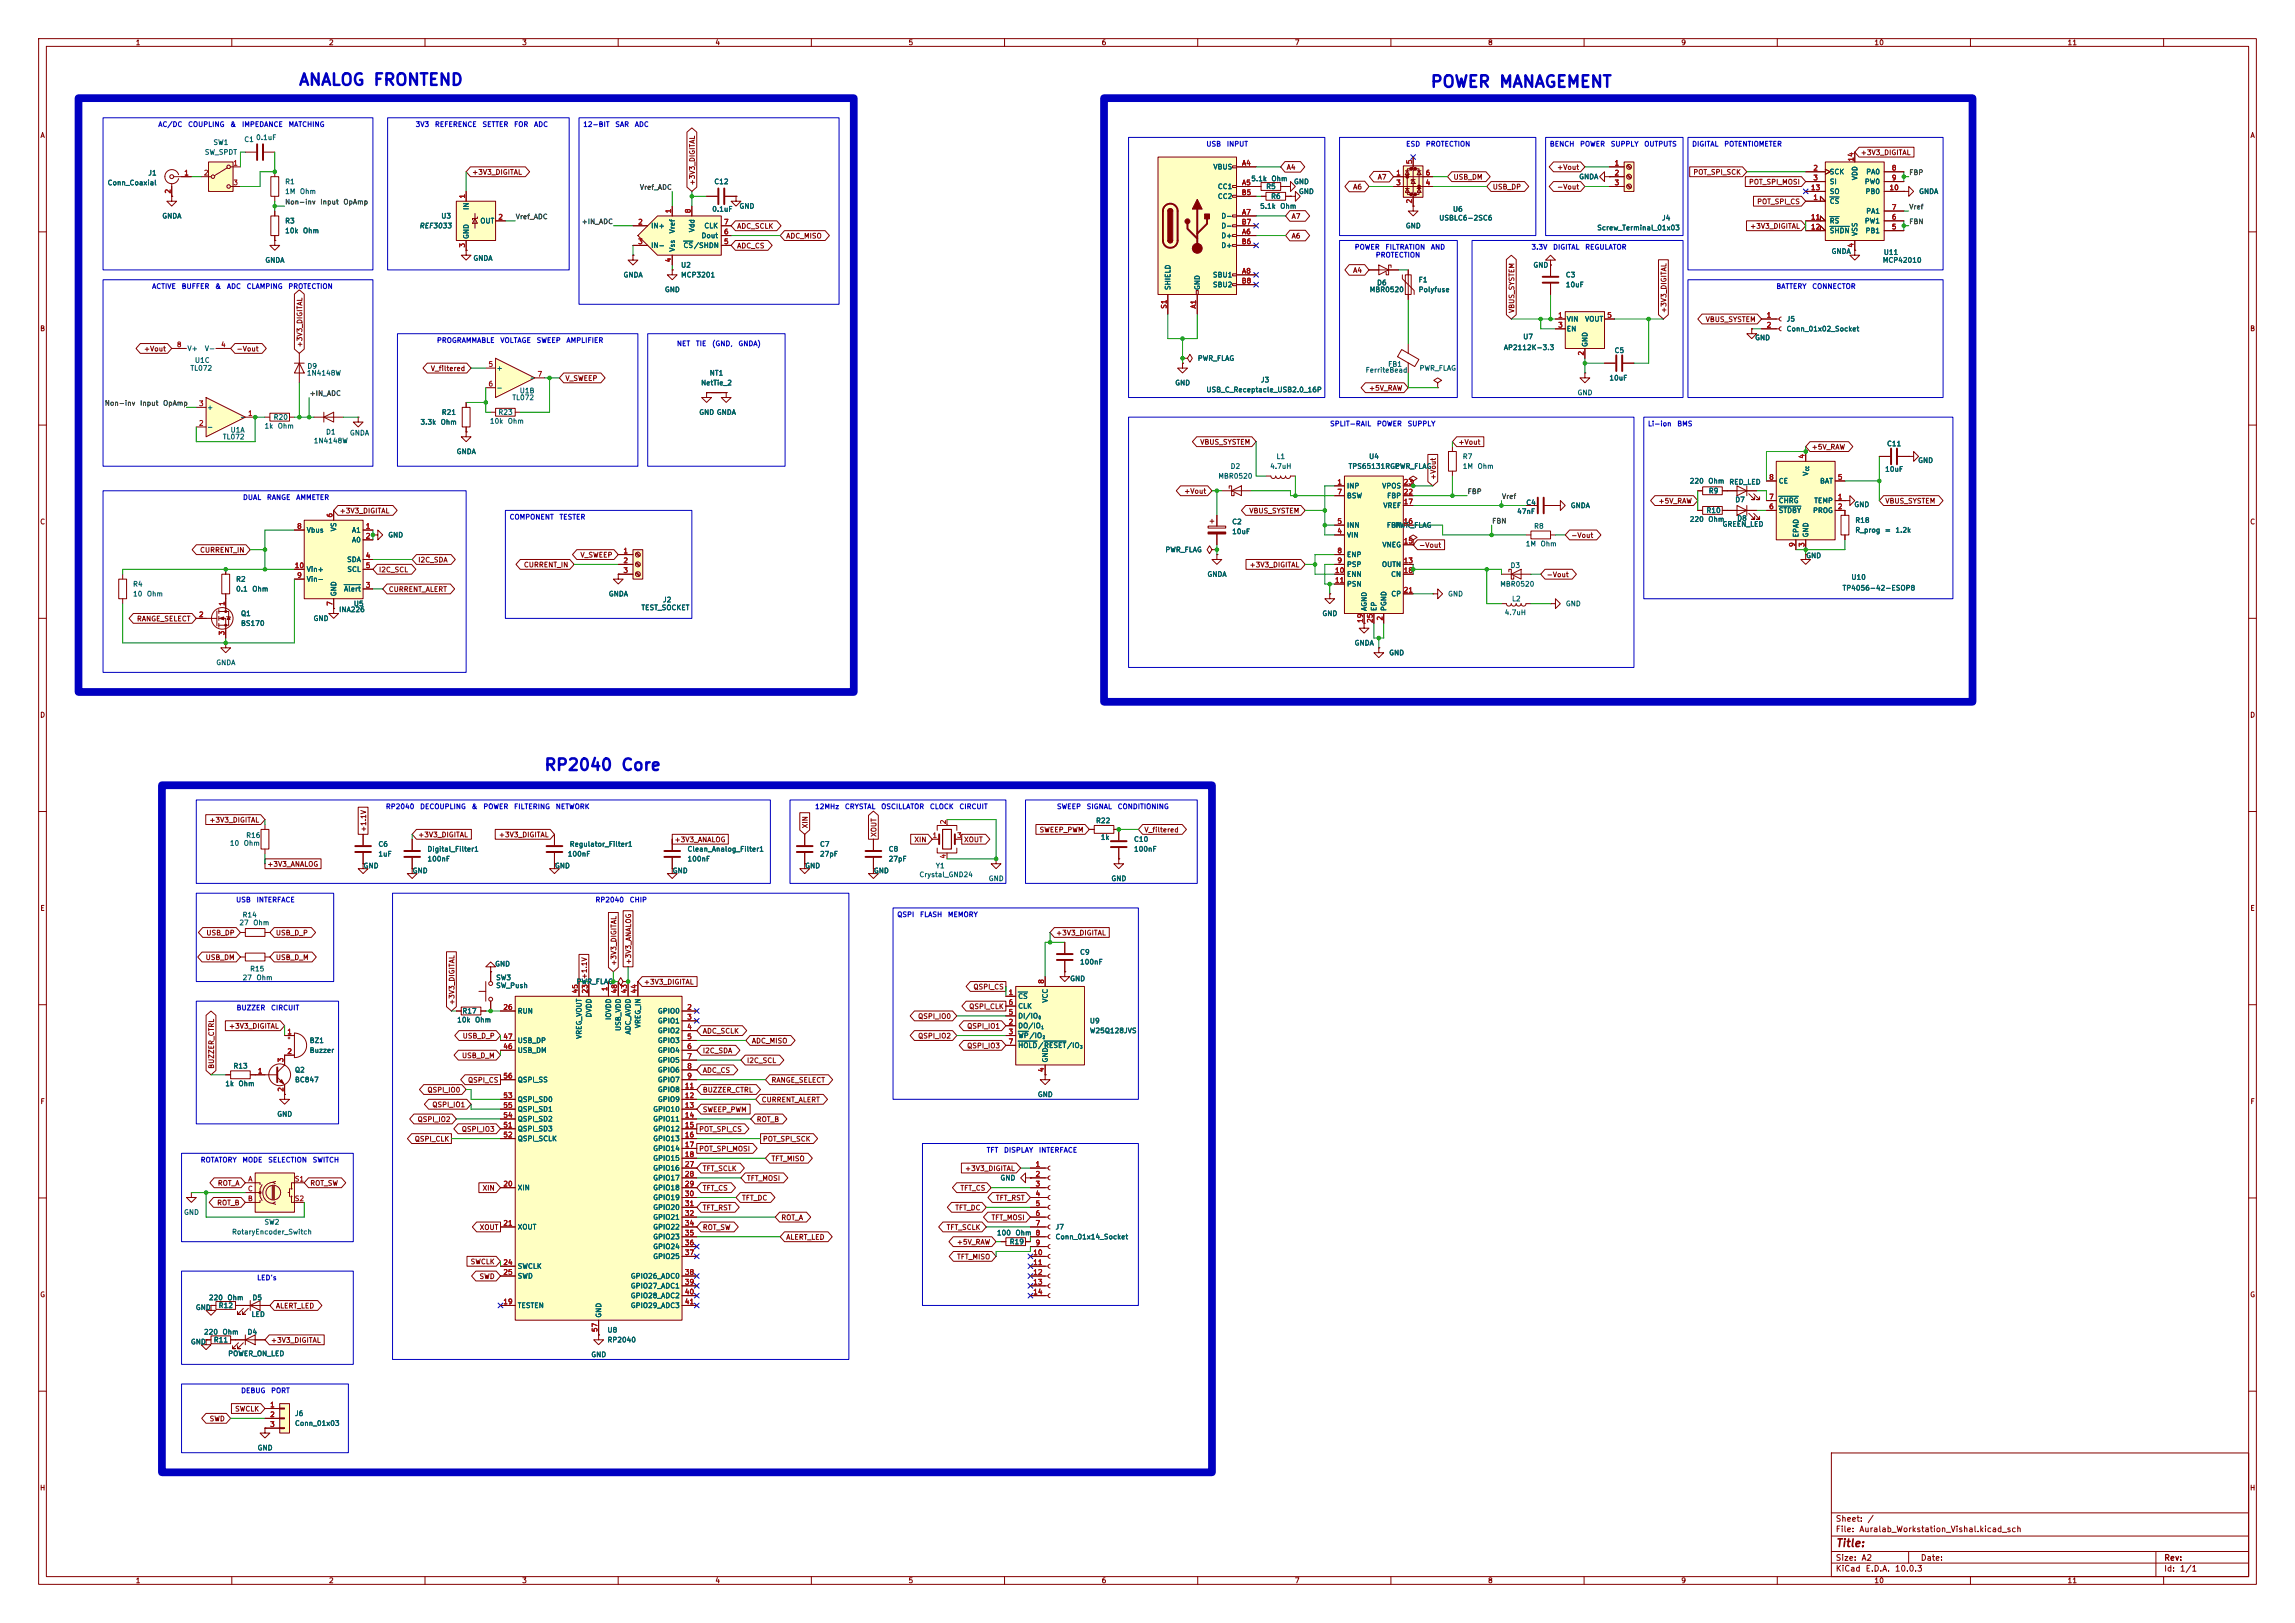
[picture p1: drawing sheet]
<svg xmlns="http://www.w3.org/2000/svg" width="594mm" height="420mm" viewBox="0 0 594 420" stroke-linecap="round" stroke-linejoin="round" font-family="sans-serif">
<defs><g id="words">
<g font-size="3" fill="#0000c2">
<text x="77.1" y="22.9">ANALOG FRONTEND</text>
<text x="370.1" y="23.4">POWER MANAGEMENT</text>
<text x="140.7" y="200.2">RP2040 Core</text>
</g>
<text font-size="2" fill="#840000" x="475" y="400.8">Title:</text>
<g font-size="1.5" fill="#840000">
<text x="475" y="394.1">Sheet:</text>
<text x="483.2" y="394.1">/</text>
<text x="475" y="396.8">File:</text>
<text x="481.1" y="396.8">Auralab_Workstation_Vishal.kicad_sch</text>
<text x="475" y="407">KiCad</text>
<text x="475" y="404.2">Size:</text>
<text x="481.7" y="404.2">A2</text>
<text x="482.7" y="407">E.D.A.</text>
<text x="490.3" y="407">10.0.3</text>
<text x="497" y="404.2">Date:</text>
<text x="560" y="404.2">Rev:</text>
<text x="560" y="407">Id:</text>
<text x="564.1" y="407">1/1</text>
</g>
<g font-size="1.3" fill="#840000">
<text x="35" y="12">1</text>
<text x="85" y="12">2</text>
<text x="135" y="12">3</text>
<text x="185" y="12">4</text>
<text x="235" y="12">5</text>
<text x="285" y="12">6</text>
<text x="335" y="12">7</text>
<text x="385" y="12">8</text>
<text x="435" y="12">9</text>
<text x="485" y="12">10</text>
<text x="535" y="12">11</text>
<text x="10.3" y="36">A</text>
<text x="582.3" y="36">A</text>
<text x="481.5" y="40.4">+3V3_DIGITAL</text>
<text x="122.1" y="45.5">+3V3_DIGITAL</text>
<text x="332.9" y="44.2">A4</text>
<text x="356.4" y="46.8">A7</text>
<text x="376.1" y="46.8">USB_DM</text>
<text x="402.9" y="44.2">+Vout</text>
<text x="438.2" y="45.5">POT_SPI_SCK</text>
<text x="180.1" y="48.1" transform="rotate(-90 180.1 48.1)">+3V3_DIGITAL</text>
<text x="350.1" y="49.3">A6</text>
<text x="386.2" y="49.3">USB_DP</text>
<text x="402.9" y="49.3">-Vout</text>
<text x="452.5" y="48.1">POT_SPI_MOSI</text>
<text x="454.7" y="53.1">POT_SPI_CS</text>
<text x="190.7" y="59.5">ADC_SCLK</text>
<text x="334.2" y="56.9">A7</text>
<text x="452.8" y="59.5">+3V3_DIGITAL</text>
<text x="190.7" y="64.6">ADC_CS</text>
<text x="203.4" y="62">ADC_MISO</text>
<text x="334.2" y="62">A6</text>
<text x="350.1" y="70.9">A4</text>
<text x="392.2" y="81.1" transform="rotate(-90 392.2 81.1)">VBUS_SYSTEM</text>
<text x="431.6" y="81.1" transform="rotate(-90 431.6 81.1)">+3V3_DIGITAL</text>
<text x="441.3" y="83.6">VBUS_SYSTEM</text>
<text x="10.3" y="86">B</text>
<text x="582.3" y="86">B</text>
<text x="37.1" y="91.2">+Vout</text>
<text x="61.1" y="91.2">-Vout</text>
<text x="78.5" y="90" transform="rotate(-90 78.5 90)">+3V3_DIGITAL</text>
<text x="111.4" y="96.3">V_filtered</text>
<text x="146.2" y="98.9">V_SWEEP</text>
<text x="354.2" y="101.4">+5V_RAW</text>
<text x="310.5" y="115.4">VBUS_SYSTEM</text>
<text x="377.3" y="115.4">+Vout</text>
<text x="468.8" y="116.6">+5V_RAW</text>
<text x="371.9" y="124.3" transform="rotate(-90 371.9 124.3)">+Vout</text>
<text x="306.4" y="128.1">+Vout</text>
<text x="429.1" y="130.6">+5V_RAW</text>
<text x="487.8" y="130.6">VBUS_SYSTEM</text>
<text x="10.3" y="136">C</text>
<text x="87.8" y="133.1">+3V3_DIGITAL</text>
<text x="323.2" y="133.1">VBUS_SYSTEM</text>
<text x="582.3" y="136">C</text>
<text x="51.6" y="143.3">CURRENT_IN</text>
<text x="367.2" y="142">-Vout</text>
<text x="406.6" y="139.5">-Vout</text>
<text x="97.9" y="148.4">I2C_SCL</text>
<text x="108.1" y="145.8">I2C_SDA</text>
<text x="135.5" y="147.1">CURRENT_IN</text>
<text x="150.1" y="144.6">V_SWEEP</text>
<text x="323.3" y="147.1">+3V3_DIGITAL</text>
<text x="400.2" y="149.7">-Vout</text>
<text x="100.5" y="153.5">CURRENT_ALERT</text>
<text x="35.3" y="161.1">RANGE_SELECT</text>
<text x="10.3" y="186">D</text>
<text x="582.3" y="186">D</text>
<text x="54.1" y="213.2">+3V3_DIGITAL</text>
<text x="95" y="215.4" transform="rotate(-90 95 215.4)">+1.1V</text>
<text x="209.3" y="214.5" transform="rotate(-90 209.3 214.5)">XIN</text>
<text x="268.9" y="215.7">SWEEP_PWM</text>
<text x="296.1" y="215.7">V_filtered</text>
<text x="108.1" y="217">+3V3_DIGITAL</text>
<text x="129" y="217">+3V3_DIGITAL</text>
<text x="174.5" y="218.2">+3V3_ANALOG</text>
<text x="227.1" y="216.7" transform="rotate(-90 227.1 216.7)">XOUT</text>
<text x="236.5" y="218.2">XIN</text>
<text x="249.4" y="218.2">XOUT</text>
<text x="69.1" y="224.6">+3V3_ANALOG</text>
<text x="10.3" y="236">E</text>
<text x="582.3" y="236">E</text>
<text x="53.3" y="242.4">USB_DP</text>
<text x="71.3" y="242.4">USB_D_P</text>
<text x="273.2" y="242.4">+3V3_DIGITAL</text>
<text x="53.1" y="248.7">USB_DM</text>
<text x="71.3" y="248.7">USB_D_M</text>
<text x="159.8" y="250" transform="rotate(-90 159.8 250)">+3V3_DIGITAL</text>
<text x="163.6" y="249.7" transform="rotate(-90 163.6 249.7)">+3V3_ANALOG</text>
<text x="152.2" y="253.5" transform="rotate(-90 152.2 253.5)">+1.1V</text>
<text x="166.5" y="255.1">+3V3_DIGITAL</text>
<text x="251.8" y="256.3">QSPI_CS</text>
<text x="117.9" y="260.2" transform="rotate(-90 117.9 260.2)">+3V3_DIGITAL</text>
<text x="237.5" y="264">QSPI_IO0</text>
<text x="250.7" y="261.4">QSPI_CLK</text>
<text x="59.1" y="266.5">+3V3_DIGITAL</text>
<text x="119.6" y="269">USB_D_P</text>
<text x="181.8" y="267.8">ADC_SCLK</text>
<text x="237.5" y="269">QSPI_IO2</text>
<text x="250.2" y="266.5">QSPI_IO1</text>
<text x="119.4" y="274.1">USB_D_M</text>
<text x="181.8" y="272.8">I2C_SDA</text>
<text x="193.2" y="275.4">I2C_SCL</text>
<text x="194.5" y="270.3">ADC_MISO</text>
<text x="250.2" y="271.6">QSPI_IO3</text>
<text x="55.7" y="276.7" transform="rotate(-90 55.7 276.7)">BUZZER_CTRL</text>
<text x="121" y="280.5">QSPI_CS</text>
<text x="181.8" y="277.9">ADC_CS</text>
<text x="199.5" y="280.5">RANGE_SELECT</text>
<text x="10.3" y="286">F</text>
<text x="110.5" y="283">QSPI_IO0</text>
<text x="111.8" y="286.8">QSPI_IO1</text>
<text x="181.8" y="283">BUZZER_CTRL</text>
<text x="197" y="285.5">CURRENT_ALERT</text>
<text x="582.3" y="286">F</text>
<text x="108" y="290.6">QSPI_IO2</text>
<text x="119.4" y="293.2">QSPI_IO3</text>
<text x="180.8" y="293.2">POT_SPI_CS</text>
<text x="181.8" y="288.1">SWEEP_PWM</text>
<text x="195.7" y="290.6">ROT_B</text>
<text x="107.2" y="295.7">QSPI_CLK</text>
<text x="180.8" y="298.2">POT_SPI_MOSI</text>
<text x="197.3" y="295.7">POT_SPI_SCK</text>
<text x="181.8" y="303.3">TFT_SCLK</text>
<text x="193.2" y="305.9">TFT_MOSI</text>
<text x="199.5" y="300.8">TFT_MISO</text>
<text x="249.6" y="303.3">+3V3_DIGITAL</text>
<text x="56.2" y="307.1">ROT_A</text>
<text x="80.2" y="307.1">ROT_SW</text>
<text x="124.8" y="308.4">XIN</text>
<text x="181.8" y="308.4">TFT_CS</text>
<text x="191.9" y="310.9">TFT_DC</text>
<text x="248.4" y="308.4">TFT_CS</text>
<text x="257.6" y="310.9">TFT_RST</text>
<text x="56.1" y="312.2">ROT_B</text>
<text x="181.8" y="313.5">TFT_RST</text>
<text x="202.1" y="316">ROT_A</text>
<text x="247.1" y="313.5">TFT_DC</text>
<text x="256.5" y="316">TFT_MOSI</text>
<text x="124" y="318.6">XOUT</text>
<text x="181.8" y="318.6">ROT_SW</text>
<text x="203.4" y="321.1">ALERT_LED</text>
<text x="244.9" y="318.6">TFT_SCLK</text>
<text x="247.5" y="322.4">+5V_RAW</text>
<text x="121.7" y="327.5">SWCLK</text>
<text x="247.6" y="326.2">TFT_MISO</text>
<text x="10.3" y="336">G</text>
<text x="124" y="331.3">SWD</text>
<text x="582.3" y="336">G</text>
<text x="71.3" y="338.9">ALERT_LED</text>
<text x="70" y="347.8">+3V3_DIGITAL</text>
<text x="60.7" y="365.6">SWCLK</text>
<text x="54.1" y="368.1">SWD</text>
<text x="10.2" y="386">H</text>
<text x="582.2" y="386">H</text>
<text x="35" y="410">1</text>
<text x="85" y="410">2</text>
<text x="135" y="410">3</text>
<text x="185" y="410">4</text>
<text x="235" y="410">5</text>
<text x="285" y="410">6</text>
<text x="335" y="410">7</text>
<text x="385" y="410">8</text>
<text x="435" y="410">9</text>
<text x="485" y="410">10</text>
<text x="535" y="410">11</text>
</g>
<g font-size="1.3" fill="#0000c2">
<text x="40.8" y="33.1">AC/DC</text>
<text x="48.5" y="33.1">COUPLING</text>
<text x="59.5" y="33.1">&amp;</text>
<text x="62.5" y="33.1">IMPEDANCE</text>
<text x="74.6" y="33.1">MATCHING</text>
<text x="107.5" y="33.1">3V3</text>
<text x="112.4" y="33.1">REFERENCE</text>
<text x="124.7" y="33.1">SETTER</text>
<text x="132.9" y="33.1">FOR</text>
<text x="138.1" y="33.1">ADC</text>
<text x="150.8" y="33.1">12-BIT</text>
<text x="159.1" y="33.1">SAR</text>
<text x="164.2" y="33.1">ADC</text>
<text x="312.1" y="38.2">USB</text>
<text x="317.4" y="38.2">INPUT</text>
<text x="363.8" y="38.2">ESD</text>
<text x="368.9" y="38.2">PROTECTION</text>
<text x="401" y="38.2">BENCH</text>
<text x="408.8" y="38.2">POWER</text>
<text x="416.8" y="38.2">SUPPLY</text>
<text x="425.4" y="38.2">OUTPUTS</text>
<text x="437.8" y="38.2">DIGITAL</text>
<text x="446.1" y="38.2">POTENTIOMETER</text>
<text x="350.5" y="64.9">POWER</text>
<text x="358.5" y="64.9">FILTRATION</text>
<text x="370.2" y="64.9">AND</text>
<text x="396.3" y="64.9">3.3V</text>
<text x="401.8" y="64.9">DIGITAL</text>
<text x="410.2" y="64.9">REGULATOR</text>
<text x="356" y="66.9">PROTECTION</text>
<text x="39.2" y="75.1">ACTIVE</text>
<text x="46.9" y="75.1">BUFFER</text>
<text x="55.6" y="75.1">&amp;</text>
<text x="58.6" y="75.1">ADC</text>
<text x="63.7" y="75.1">CLAMPING</text>
<text x="74.5" y="75.1">PROTECTION</text>
<text x="459.6" y="75.1">BATTERY</text>
<text x="468.9" y="75.1">CONNECTOR</text>
<text x="113" y="89">PROGRAMMABLE</text>
<text x="129.4" y="89">VOLTAGE</text>
<text x="138.8" y="89">SWEEP</text>
<text x="146.5" y="89">AMPLIFIER</text>
<text x="175.1" y="89.9">NET</text>
<text x="180" y="89.9">TIE</text>
<text x="184.2" y="89.9">(GND,</text>
<text x="191" y="89.9">GNDA)</text>
<text x="344.1" y="110.6">SPLIT-RAIL</text>
<text x="356.2" y="110.6">POWER</text>
<text x="364.2" y="110.6">SUPPLY</text>
<text x="426.4" y="110.6">Li-ion</text>
<text x="434" y="110.6">BMS</text>
<text x="62.8" y="129.7">DUAL</text>
<text x="69" y="129.7">RANGE</text>
<text x="76.5" y="129.7">AMMETER</text>
<text x="131.8" y="134.7">COMPONENT</text>
<text x="144.7" y="134.7">TESTER</text>
<text x="99.7" y="209.7">RP2040</text>
<text x="108.6" y="209.7">DECOUPLING</text>
<text x="121.9" y="209.7">&amp;</text>
<text x="125" y="209.7">POWER</text>
<text x="132.9" y="209.7">FILTERING</text>
<text x="143.7" y="209.7">NETWORK</text>
<text x="210.8" y="209.7">12MHz</text>
<text x="218.5" y="209.7">CRYSTAL</text>
<text x="227.9" y="209.7">OSCILLATOR</text>
<text x="240.5" y="209.7">CLOCK</text>
<text x="248.2" y="209.7">CIRCUIT</text>
<text x="273.4" y="209.7">SWEEP</text>
<text x="281.1" y="209.7">SIGNAL</text>
<text x="289.1" y="209.7">CONDITIONING</text>
<text x="61" y="233.8">USB</text>
<text x="66.3" y="233.8">INTERFACE</text>
<text x="154" y="233.8">RP2040</text>
<text x="162.8" y="233.8">CHIP</text>
<text x="232.1" y="237.6">QSPI</text>
<text x="238" y="237.6">FLASH</text>
<text x="245.2" y="237.6">MEMORY</text>
<text x="61.1" y="261.7">BUZZER</text>
<text x="70" y="261.7">CIRCUIT</text>
<text x="255.2" y="298.6">TFT</text>
<text x="259.7" y="298.6">DISPLAY</text>
<text x="268.8" y="298.6">INTERFACE</text>
<text x="51.8" y="301.1">ROTATORY</text>
<text x="62.6" y="301.1">MODE</text>
<text x="69.3" y="301.1">SELECTION</text>
<text x="80.8" y="301.1">SWITCH</text>
<text x="66.4" y="331.6">LED's</text>
<text x="62.3" y="360.8">DEBUG</text>
<text x="70" y="360.8">PORT</text>
</g>
<g font-size="1.3" fill="#006464">
<text x="52.9" y="40.3">SW_SPDT</text>
<text x="55.1" y="37.8">SW1</text>
<text x="63.1" y="37">C1</text>
<text x="66.2" y="36.5">0.1uF</text>
<text x="38.2" y="45.7">J1</text>
<text x="73.7" y="48">R1</text>
<text x="184.7" y="48">C12</text>
<text x="313.9" y="44.2">VBUS</text>
<text x="323.7" y="47.2">5.1k</text>
<text x="328.9" y="47.2">Ohm</text>
<text x="334.8" y="48">GND</text>
<text x="408.6" y="46.7">GNDA</text>
<text x="473.5" y="45.4">SCK</text>
<text x="473.5" y="48">SI</text>
<text x="481" y="46.8" transform="rotate(-90 481 46.8)">VDD</text>
<text x="482.5" y="48">PW0</text>
<text x="482.9" y="45.4">PA0</text>
<text x="27.7" y="48.3">Conn_Coaxial</text>
<text x="73.7" y="50.5">1M</text>
<text x="77.5" y="50.5">Ohm</text>
<text x="315.1" y="49.2">CC1</text>
<text x="315.1" y="51.8">CC2</text>
<text x="327.6" y="49.2">R5</text>
<text x="328.9" y="51.8">R6</text>
<text x="336.1" y="50.5">GND</text>
<text x="473.5" y="53">CS</text>
<text x="473.5" y="50.5">SO</text>
<text x="482.7" y="50.5">PB0</text>
<text x="496.6" y="50.5">GNDA</text>
<text x="41.9" y="56.9">GNDA</text>
<text x="73.7" y="58.1">R3</text>
<text x="108.4" y="59.4">REF3033</text>
<text x="114.1" y="56.9">U3</text>
<text x="121.6" y="54.5" transform="rotate(-90 121.6 54.5)">IN</text>
<text x="124.2" y="58.1">OUT</text>
<text x="168.4" y="59.4">IN+</text>
<text x="182.2" y="59.4">CLK</text>
<text x="184.2" y="55.1">0.1uF</text>
<text x="191.3" y="54.3">GND</text>
<text x="316" y="56.9">D-</text>
<text x="316" y="59.4">D-</text>
<text x="326" y="54.3">5.1k</text>
<text x="331.2" y="54.3">Ohm</text>
<text x="363.7" y="59.4">GND</text>
<text x="372.4" y="57.4">USBLC6-2SC6</text>
<text x="375.9" y="55.1">U6</text>
<text x="413.3" y="59.9">Screw_Terminal_01x03</text>
<text x="430" y="57.4">J4</text>
<text x="473.5" y="58.1">RS</text>
<text x="482.5" y="58.1">PW1</text>
<text x="482.9" y="55.6">PA1</text>
<text x="73.7" y="60.7">10k</text>
<text x="78.3" y="60.7">Ohm</text>
<text x="121.6" y="62" transform="rotate(-90 121.6 62)">GND</text>
<text x="168.4" y="64.5">IN-</text>
<text x="175" y="65.3" transform="rotate(-90 175 65.3)">Vss</text>
<text x="175" y="60.5" transform="rotate(-90 175 60.5)">Vref</text>
<text x="176.8" y="64.5">CS/SHDN</text>
<text x="180" y="60.2" transform="rotate(-90 180 60.2)">Vdd</text>
<text x="181.4" y="61.9">Dout</text>
<text x="316" y="61.9">D+</text>
<text x="316" y="64.5">D+</text>
<text x="473.5" y="60.7">SHDN</text>
<text x="473.9" y="66">GNDA</text>
<text x="481" y="61.2" transform="rotate(-90 481 61.2)">VSS</text>
<text x="482.7" y="60.7">PB1</text>
<text x="68.5" y="68.3">GNDA</text>
<text x="122.4" y="67.8">GNDA</text>
<text x="176.1" y="69.6">U2</text>
<text x="396.7" y="69.6">GND</text>
<text x="487.2" y="68.3">MCP42010</text>
<text x="487.4" y="66.2">U11</text>
<text x="161.2" y="72.1">GNDA</text>
<text x="172" y="75.9">GND</text>
<text x="176.1" y="72.1">MCP3201</text>
<text x="303.2" y="75.2" transform="rotate(-90 303.2 75.2)">SHIELD</text>
<text x="310.9" y="75.2" transform="rotate(-90 310.9 75.2)">GND</text>
<text x="313.8" y="72.1">SBU1</text>
<text x="313.8" y="74.6">SBU2</text>
<text x="354.4" y="75.9">MBR0520</text>
<text x="356.3" y="74.1">D6</text>
<text x="367" y="73.4">F1</text>
<text x="367" y="75.9">Polyfuse</text>
<text x="405.1" y="72.1">C3</text>
<text x="405.1" y="74.6">10uF</text>
<text x="405.4" y="83.5">VIN</text>
<text x="410.1" y="83.5">VOUT</text>
<text x="462.3" y="83.5">J5</text>
<text x="394.1" y="88.1">U7</text>
<text x="405.4" y="86.1">EN</text>
<text x="411.2" y="89.9" transform="rotate(-90 411.2 89.9)">GND</text>
<text x="454.1" y="88.3">GND</text>
<text x="462.3" y="86.1">Conn_01x02_Socket</text>
<text x="48.4" y="91.1">V+</text>
<text x="50.3" y="94.2">U1C</text>
<text x="52.9" y="91.1">V-</text>
<text x="79.4" y="95.7">D9</text>
<text x="309.9" y="93.7">PWR_FLAG</text>
<text x="359.2" y="95.2">FB1</text>
<text x="389.1" y="90.9">AP2112K-3.3</text>
<text x="417.8" y="91.6">C5</text>
<text x="49.2" y="96.2">TL072</text>
<text x="79.3" y="97.5">1N4148W</text>
<text x="128.4" y="96.2">+</text>
<text x="128.4" y="101.3">-</text>
<text x="137.2" y="98.8">~</text>
<text x="181.3" y="100">NetTie_2</text>
<text x="183.6" y="97.5">NT1</text>
<text x="304" y="100">GND</text>
<text x="312.1" y="101.8">USB_C_Receptacle_USB2.0_16P</text>
<text x="326.2" y="99.3">J3</text>
<text x="353.3" y="96.7">FerriteBead</text>
<text x="367.3" y="96.2">PWR_FLAG</text>
<text x="416.4" y="98.8">10uF</text>
<text x="53.5" y="106.4">+</text>
<text x="114.2" y="107.7">R21</text>
<text x="128.9" y="107.7">R23</text>
<text x="132.5" y="103.8">TL072</text>
<text x="134.4" y="102.1">U1B</text>
<text x="180.8" y="107.7">GND GNDA</text>
<text x="408.2" y="102.6">GND</text>
<text x="53.5" y="111.5">-</text>
<text x="59.6" y="112.2">U1A</text>
<text x="62.3" y="108.9">~</text>
<text x="68.3" y="111.2">1k</text>
<text x="70.7" y="108.9">R20</text>
<text x="71.8" y="111.2">Ohm</text>
<text x="84.3" y="112.7">D1</text>
<text x="90.4" y="113">GNDA</text>
<text x="108.7" y="110.2">3.3k</text>
<text x="113.9" y="110.2">Ohm</text>
<text x="126.7" y="109.9">10k</text>
<text x="131.3" y="109.9">Ohm</text>
<text x="57.5" y="114">TL072</text>
<text x="81.1" y="115">1N4148W</text>
<text x="118.1" y="117.8">GNDA</text>
<text x="330.2" y="119.1">L1</text>
<text x="354.2" y="119.1">U4</text>
<text x="378.5" y="119.1">R7</text>
<text x="488.3" y="115.8">C11</text>
<text x="315.2" y="124.2">MBR0520</text>
<text x="318.4" y="121.6">D2</text>
<text x="328.6" y="121.6">4.7uH</text>
<text x="348.9" y="121.6">TPS65131RGE</text>
<text x="360.9" y="121.6">PWR_FLAG</text>
<text x="378.5" y="121.6">1M</text>
<text x="382.3" y="121.6">Ohm</text>
<text x="437.2" y="125.4">220</text>
<text x="442" y="125.4">Ohm</text>
<text x="447.5" y="125.7">RED_LED</text>
<text x="460.2" y="125.4">CE</text>
<text x="468.3" y="123.3" transform="rotate(-90 468.3 123.3)">V</text>
<text x="470.9" y="125.4">BAT</text>
<text x="487.8" y="122.4">10uF</text>
<text x="496.3" y="120.1">GND</text>
<text x="348.5" y="126.7">INP</text>
<text x="348.5" y="129.2">BSW</text>
<text x="357.6" y="126.7">VPOS</text>
<text x="357.9" y="131.8">VREF</text>
<text x="358.9" y="129.2">FBP</text>
<text x="394.9" y="131">C4</text>
<text x="406.4" y="131.8">GNDA</text>
<text x="442.1" y="128">R9</text>
<text x="449" y="130.3">D7</text>
<text x="460.2" y="130.5">CHRG</text>
<text x="469.4" y="130.5">TEMP</text>
<text x="479.8" y="131.5">GND</text>
<text x="87.3" y="137.6" transform="rotate(-90 87.3 137.6)">VS</text>
<text x="318.8" y="136">C2</text>
<text x="348.5" y="136.9">INN</text>
<text x="358.8" y="136.9">FBN</text>
<text x="360.9" y="136.9">PWR_FLAG</text>
<text x="392.5" y="133.3">47nF</text>
<text x="396.9" y="137.1">R8</text>
<text x="437.2" y="135.3">220</text>
<text x="441.5" y="133.1">R10</text>
<text x="442" y="135.3">Ohm</text>
<text x="445.7" y="136.6">GREEN_LED</text>
<text x="449.5" y="135.1">D8</text>
<text x="460.2" y="133.1">STDBY</text>
<text x="469.1" y="133.1">PROG</text>
<text x="480.1" y="135.6">R18</text>
<text x="79.2" y="138.1">Vbus</text>
<text x="91" y="138.1">A1</text>
<text x="91" y="140.7">A0</text>
<text x="100.3" y="139.4">GND</text>
<text x="301.5" y="143.2">PWR_FLAG</text>
<text x="318.8" y="138.5">10uF</text>
<text x="348.5" y="139.4">VIN</text>
<text x="357.7" y="141.9">VNEG</text>
<text x="394.8" y="141.7">1M</text>
<text x="398.6" y="141.7">Ohm</text>
<text x="465.8" y="139.2" transform="rotate(-90 465.8 139.2)">EPAD</text>
<text x="468.3" y="139.2" transform="rotate(-90 468.3 139.2)">GND</text>
<text x="480.1" y="138.1">R_prog</text>
<text x="487.7" y="138.1">=</text>
<text x="490.5" y="138.1">1.2k</text>
<text x="79.2" y="148.3">Vin+</text>
<text x="89.7" y="145.8">SDA</text>
<text x="89.8" y="148.3">SCL</text>
<text x="312.4" y="149.6">GNDA</text>
<text x="348.5" y="144.5">ENP</text>
<text x="348.5" y="147">PSP</text>
<text x="348.5" y="149.6">ENN</text>
<text x="357.5" y="147">OUTN</text>
<text x="359.9" y="149.6">CN</text>
<text x="390.8" y="147.3">D3</text>
<text x="467.4" y="144.7">GND</text>
<text x="34.3" y="152.1">R4</text>
<text x="34.3" y="154.6">10</text>
<text x="37.9" y="154.6">Ohm</text>
<text x="61" y="150.8">R2</text>
<text x="61" y="153.4">0.1</text>
<text x="65.2" y="153.4">Ohm</text>
<text x="79.2" y="150.8">Vin-</text>
<text x="87.3" y="154.4" transform="rotate(-90 87.3 154.4)">GND</text>
<text x="88.9" y="153.4">Alert</text>
<text x="157.4" y="154.6">GNDA</text>
<text x="348.5" y="152.1">PSN</text>
<text x="360" y="154.6">CP</text>
<text x="374.7" y="154.6">GND</text>
<text x="388.2" y="152.1">MBR0520</text>
<text x="391.2" y="155.9">L2</text>
<text x="476.8" y="153.1">TP4056-42-ESOP8</text>
<text x="479.1" y="150.3">U10</text>
<text x="62.2" y="159.7">Q1</text>
<text x="81" y="161">GND</text>
<text x="87.6" y="158.7">INA226</text>
<text x="91.4" y="157.2">U5</text>
<text x="165.9" y="158.2">TEST_SOCKET</text>
<text x="171.5" y="156.2">J2</text>
<text x="342.1" y="159.7">GND</text>
<text x="354" y="158.2" transform="rotate(-90 354 158.2)">AGND</text>
<text x="356.6" y="158.2" transform="rotate(-90 356.6 158.2)">EP</text>
<text x="359.1" y="158.2" transform="rotate(-90 359.1 158.2)">PGND</text>
<text x="389.3" y="159.5">4.7uH</text>
<text x="405.1" y="157.2">GND</text>
<text x="62.2" y="162.3">BS170</text>
<text x="350.5" y="167.3">GNDA</text>
<text x="55.8" y="172.4">GNDA</text>
<text x="359.4" y="169.9">GND</text>
<text x="283.5" y="213.3">R22</text>
<text x="59.4" y="219.2">10</text>
<text x="63" y="219.2">Ohm</text>
<text x="63.6" y="217.1">R16</text>
<text x="97.8" y="219.4">C6</text>
<text x="97.8" y="222">1uF</text>
<text x="110.5" y="220.7">Digital_Filter1</text>
<text x="146.8" y="222">100nF</text>
<text x="147.3" y="219.4">Regulator_Filter1</text>
<text x="177.8" y="220.7">Clean_Analog_Filter1</text>
<text x="212.1" y="219.4">C7</text>
<text x="212.1" y="222">27pF</text>
<text x="229.9" y="220.7">C8</text>
<text x="284.8" y="217.6">1k</text>
<text x="293.4" y="220.7">100nF</text>
<text x="293.4" y="218.1">C10</text>
<text x="94" y="225">GND</text>
<text x="106.7" y="226.3">GND</text>
<text x="110.5" y="223.2">100nF</text>
<text x="143.5" y="225">GND</text>
<text x="174" y="226.3">GND</text>
<text x="177.8" y="223.2">100nF</text>
<text x="208.3" y="225">GND</text>
<text x="226.1" y="226.3">GND</text>
<text x="229.9" y="223.2">27pF</text>
<text x="237.8" y="227.3">Crystal_GND24</text>
<text x="242.1" y="225">Y1</text>
<text x="255.8" y="228.3">GND</text>
<text x="287.5" y="228.3">GND</text>
<text x="61.8" y="239.7">27</text>
<text x="62.6" y="237.7">R14</text>
<text x="65.4" y="239.7">Ohm</text>
<text x="64.6" y="251.7">R15</text>
<text x="128" y="250.4">GND</text>
<text x="279.4" y="247.4">C9</text>
<text x="279.4" y="249.9">100nF</text>
<text x="62.7" y="254">27</text>
<text x="66.3" y="254">Ohm</text>
<text x="128.3" y="254">SW3</text>
<text x="128.3" y="256">SW_Push</text>
<text x="149.1" y="255">PWR_FLAG</text>
<text x="276.9" y="254.2">GND</text>
<text x="119.5" y="262.6">R17</text>
<text x="133.9" y="262.6">RUN</text>
<text x="153.4" y="263.4" transform="rotate(-90 153.4 263.4)">DVDD</text>
<text x="170.1" y="262.6">GPIO0</text>
<text x="263.4" y="258.8">CS</text>
<text x="263.4" y="263.9">DI/IO</text>
<text x="263.4" y="261.3">CLK</text>
<text x="271.5" y="259.6" transform="rotate(-90 271.5 259.6)">VCC</text>
<text x="118.2" y="264.9">10k</text>
<text x="122.8" y="264.9">Ohm</text>
<text x="150.8" y="269" transform="rotate(-90 150.8 269)">VREG_VOUT</text>
<text x="158.5" y="264.1" transform="rotate(-90 158.5 264.1)">IOVDD</text>
<text x="161" y="266.9" transform="rotate(-90 161 266.9)">USB_VDD</text>
<text x="163.5" y="267.8" transform="rotate(-90 163.5 267.8)">ADC_AVDD</text>
<text x="166.1" y="266.2" transform="rotate(-90 166.1 266.2)">VREG_IN</text>
<text x="170.1" y="265.1">GPIO1</text>
<text x="170.1" y="267.7">GPIO2</text>
<text x="263.4" y="266.4">DO/IO</text>
<text x="263.4" y="268.9">WP/IO</text>
<text x="281.9" y="267.7">W25Q128JVS</text>
<text x="281.9" y="265.1">U9</text>
<text x="80" y="270.2">BZ1</text>
<text x="80" y="272.8">Buzzer</text>
<text x="133.9" y="272.8">USB_DM</text>
<text x="133.9" y="270.2">USB_DP</text>
<text x="170.1" y="270.2">GPIO3</text>
<text x="170.1" y="272.8">GPIO4</text>
<text x="170.1" y="275.3">GPIO5</text>
<text x="263.4" y="271.5">HOLD/RESET/IO</text>
<text x="271.5" y="275.1" transform="rotate(-90 271.5 275.1)">GND</text>
<text x="58.2" y="281.4">1k</text>
<text x="60.3" y="276.8">R13</text>
<text x="61.6" y="281.4">Ohm</text>
<text x="76.2" y="280.4">BC847</text>
<text x="76.2" y="277.8">Q2</text>
<text x="133.9" y="280.4">QSPI_SS</text>
<text x="170.1" y="277.8">GPIO6</text>
<text x="170.1" y="280.4">GPIO7</text>
<text x="133.9" y="285.5">QSPI_SD0</text>
<text x="133.9" y="288">QSPI_SD1</text>
<text x="168.9" y="288">GPIO10</text>
<text x="170.1" y="282.9">GPIO8</text>
<text x="170.1" y="285.5">GPIO9</text>
<text x="268.5" y="284.2">GND</text>
<text x="71.6" y="289.3">GND</text>
<text x="133.9" y="293.1">QSPI_SD3</text>
<text x="133.9" y="290.5">QSPI_SD2</text>
<text x="168.9" y="290.5">GPIO11</text>
<text x="168.9" y="293.1">GPIO12</text>
<text x="133.9" y="295.6">QSPI_SCLK</text>
<text x="168.9" y="295.6">GPIO13</text>
<text x="168.9" y="298.2">GPIO14</text>
<text x="168.9" y="300.7">GPIO15</text>
<text x="168.9" y="303.2">GPIO16</text>
<text x="168.9" y="305.8">GPIO17</text>
<text x="258.8" y="305.8">GND</text>
<text x="133.9" y="308.3">XIN</text>
<text x="168.9" y="308.3">GPIO18</text>
<text x="168.9" y="310.9">GPIO19</text>
<text x="47.5" y="314.7">GND</text>
<text x="68.3" y="317.2">SW2</text>
<text x="168.9" y="313.4">GPIO20</text>
<text x="168.9" y="315.9">GPIO21</text>
<text x="59.9" y="319.7">RotaryEncoder_Switch</text>
<text x="133.9" y="318.5">XOUT</text>
<text x="168.9" y="318.5">GPIO22</text>
<text x="168.9" y="321">GPIO23</text>
<text x="168.9" y="323.6">GPIO24</text>
<text x="257.9" y="320">100</text>
<text x="261.2" y="322.3">R19</text>
<text x="262.7" y="320">Ohm 8</text>
<text x="273.1" y="318.5">J7</text>
<text x="273.1" y="321">Conn_01x14_Socket</text>
<text x="133.9" y="328.6">SWCLK</text>
<text x="168.9" y="326.1">GPIO25</text>
<text x="133.9" y="331.2">SWD</text>
<text x="163.1" y="331.2">GPIO26_ADC0</text>
<text x="163.1" y="333.7">GPIO27_ADC1</text>
<text x="50.5" y="339.3">GND</text>
<text x="53.9" y="336.8">220</text>
<text x="56.5" y="338.8">R12</text>
<text x="58.7" y="336.8">Ohm</text>
<text x="65" y="341.1">LED</text>
<text x="65.2" y="336.8">D5</text>
<text x="133.9" y="338.8">TESTEN</text>
<text x="155.9" y="341.1" transform="rotate(-90 155.9 341.1)">GND</text>
<text x="163.1" y="336.3">GPIO28_ADC2</text>
<text x="163.1" y="338.8">GPIO29_ADC3</text>
<text x="52.7" y="345.6">220</text>
<text x="55.2" y="347.7">R11</text>
<text x="57.5" y="345.6">Ohm</text>
<text x="63.9" y="345.6">D4</text>
<text x="157.1" y="345.1">U8</text>
<text x="157.1" y="347.7">RP2040</text>
<text x="49.3" y="348.2">GND</text>
<text x="58.9" y="351.2">POWER_ON_LED</text>
<text x="152.9" y="351.5">GND</text>
<text x="76.2" y="366.7">J6</text>
<text x="76.2" y="369.3">Conn_01x03</text>
<text x="66.5" y="375.6">GND</text>
</g>
<g font-size="1.3" fill="#a90000">
<text x="480" y="42" transform="rotate(-90 480 42)">14</text>
<text x="47.6" y="45.7">1</text>
<text x="52.6" y="45.7">2</text>
<text x="60.3" y="43.2">1</text>
<text x="321.3" y="43.2">A4</text>
<text x="361.2" y="45.7">1</text>
<text x="365.7" y="42.6" transform="rotate(-90 365.7 42.6)">5</text>
<text x="368.9" y="45.7">6</text>
<text x="417.8" y="43.2">1</text>
<text x="417.8" y="45.7">2</text>
<text x="469.2" y="44.4">2</text>
<text x="469.2" y="47">3</text>
<text x="489.5" y="44.4">8</text>
<text x="489.5" y="47">9</text>
<text x="44.4" y="50.2" transform="rotate(-90 44.4 50.2)">2</text>
<text x="60.3" y="48.2">3</text>
<text x="120.6" y="51.5" transform="rotate(-90 120.6 51.5)">1</text>
<text x="321.2" y="50.8">B5</text>
<text x="321.3" y="48.2">A5</text>
<text x="361.2" y="48.2">3</text>
<text x="365.7" y="52.8" transform="rotate(-90 365.7 52.8)">2</text>
<text x="368.9" y="48.2">4</text>
<text x="417.8" y="48.2">3</text>
<text x="468.6" y="49.5">13</text>
<text x="469.2" y="52">1</text>
<text x="488.9" y="49.5">10</text>
<text x="128.8" y="57.1">2</text>
<text x="165" y="58.4">2</text>
<text x="174" y="55.3" transform="rotate(-90 174 55.3)">1</text>
<text x="179" y="55.3" transform="rotate(-90 179 55.3)">8</text>
<text x="187.3" y="58.4">7</text>
<text x="321.2" y="58.4">B7</text>
<text x="321.3" y="55.9">A7</text>
<text x="468.6" y="57.1">11</text>
<text x="468.6" y="59.7">12</text>
<text x="489.5" y="59.7">5</text>
<text x="489.5" y="57.1">6</text>
<text x="489.5" y="54.6">7</text>
<text x="120.6" y="64.2" transform="rotate(-90 120.6 64.2)">3</text>
<text x="165" y="63.5">3</text>
<text x="187.3" y="63.5">5</text>
<text x="187.3" y="60.9">6</text>
<text x="321.2" y="63.5">B6</text>
<text x="321.3" y="60.9">A6</text>
<text x="480" y="64.2" transform="rotate(-90 480 64.2)">4</text>
<text x="174" y="68" transform="rotate(-90 174 68)">4</text>
<text x="321.3" y="71.1">A8</text>
<text x="321.2" y="73.6">B8</text>
<text x="302.2" y="80.1" transform="rotate(-90 302.2 80.1)">S1</text>
<text x="309.9" y="80" transform="rotate(-90 309.9 80)">A1</text>
<text x="403.2" y="82.5">1</text>
<text x="415.9" y="82.5">5</text>
<text x="457.1" y="82.5">1</text>
<text x="403.2" y="85.1">3</text>
<text x="457.1" y="85.1">2</text>
<text x="45.6" y="90.1">8</text>
<text x="57.1" y="90.1">4</text>
<text x="126.3" y="95.2">5</text>
<text x="410.2" y="92.1" transform="rotate(-90 410.2 92.1)">2</text>
<text x="126.3" y="100.3">6</text>
<text x="139" y="97.8">7</text>
<text x="51.4" y="105.4">3</text>
<text x="64.1" y="107.9">1</text>
<text x="51.4" y="110.5">2</text>
<text x="467.3" y="118.8" transform="rotate(-90 467.3 118.8)">4</text>
<text x="346" y="125.7">1</text>
<text x="363.2" y="125.7">23</text>
<text x="457.8" y="124.4">8</text>
<text x="475.5" y="124.4">5</text>
<text x="346" y="128.2">7</text>
<text x="363.2" y="130.8">17</text>
<text x="363.2" y="128.2">22</text>
<text x="457.8" y="129.5">7</text>
<text x="475.5" y="129.5">1</text>
<text x="76.8" y="137.1">8</text>
<text x="86.3" y="134.1" transform="rotate(-90 86.3 134.1)">6</text>
<text x="94.5" y="137.1">1</text>
<text x="346" y="135.9">5</text>
<text x="363.2" y="135.9">16</text>
<text x="457.8" y="132.1">6</text>
<text x="475.5" y="132.1">2</text>
<text x="94.5" y="139.7">2</text>
<text x="161.2" y="143.5">1</text>
<text x="346" y="138.4">4</text>
<text x="346" y="143.5">8</text>
<text x="363.2" y="140.9">15</text>
<text x="464.8" y="141.7" transform="rotate(-90 464.8 141.7)">9</text>
<text x="467.3" y="141.7" transform="rotate(-90 467.3 141.7)">3</text>
<text x="76.2" y="147.3">10</text>
<text x="76.8" y="149.8">9</text>
<text x="94.5" y="144.8">4</text>
<text x="94.5" y="147.3">5</text>
<text x="161.2" y="146">2</text>
<text x="161.2" y="148.6">3</text>
<text x="345.4" y="148.6">10</text>
<text x="346" y="146">9</text>
<text x="363.2" y="146">13</text>
<text x="363.2" y="148.6">18</text>
<text x="94.5" y="152.4">3</text>
<text x="345.4" y="151.1">11</text>
<text x="363.2" y="153.6">21</text>
<text x="51.4" y="160">2</text>
<text x="58.4" y="156.9" transform="rotate(-90 58.4 156.9)">1</text>
<text x="86.3" y="156.9" transform="rotate(-90 86.3 156.9)">7</text>
<text x="353" y="161.3" transform="rotate(-90 353 161.3)">19</text>
<text x="355.6" y="161.3" transform="rotate(-90 355.6 161.3)">25</text>
<text x="358.1" y="160.7" transform="rotate(-90 358.1 160.7)">2</text>
<text x="58.4" y="164.5" transform="rotate(-90 58.4 164.5)">3</text>
<text x="245.1" y="213.4" transform="rotate(-90 245.1 213.4)">2</text>
<text x="241.2" y="217.1">1</text>
<text x="247.6" y="217.1">3</text>
<text x="245.1" y="222.3" transform="rotate(-90 245.1 222.3)">4</text>
<text x="149.8" y="257.2" transform="rotate(-90 149.8 257.2)">45</text>
<text x="152.4" y="257.2" transform="rotate(-90 152.4 257.2)">23</text>
<text x="157.5" y="256.6" transform="rotate(-90 157.5 256.6)">1</text>
<text x="160" y="257.2" transform="rotate(-90 160 257.2)">48</text>
<text x="162.5" y="257.2" transform="rotate(-90 162.5 257.2)">43</text>
<text x="165.1" y="257.2" transform="rotate(-90 165.1 257.2)">44</text>
<text x="260.9" y="257.8">1</text>
<text x="270.5" y="254.7" transform="rotate(-90 270.5 254.7)">8</text>
<text x="130.1" y="261.6">26</text>
<text x="177.7" y="261.6">2</text>
<text x="260.9" y="262.9">5</text>
<text x="260.9" y="260.3">6</text>
<text x="74.2" y="267.9">1</text>
<text x="130.1" y="269.2">47</text>
<text x="177.7" y="264.1">3</text>
<text x="177.7" y="266.7">4</text>
<text x="177.7" y="269.2">5</text>
<text x="260.9" y="265.4">2</text>
<text x="260.9" y="267.9">3</text>
<text x="73.6" y="275" transform="rotate(-90 73.6 275)">3</text>
<text x="74.2" y="273">2</text>
<text x="130.1" y="271.8">46</text>
<text x="177.7" y="271.8">6</text>
<text x="177.7" y="274.3">7</text>
<text x="260.9" y="270.5">7</text>
<text x="66.6" y="278.1">1</text>
<text x="130.1" y="279.4">56</text>
<text x="177.1" y="281.9">11</text>
<text x="177.7" y="276.8">8</text>
<text x="177.7" y="279.4">9</text>
<text x="270.5" y="277.6" transform="rotate(-90 270.5 277.6)">4</text>
<text x="73.6" y="282.6" transform="rotate(-90 73.6 282.6)">2</text>
<text x="130.1" y="284.5">53</text>
<text x="130.1" y="287">55</text>
<text x="177.1" y="284.5">12</text>
<text x="177.1" y="287">13</text>
<text x="130.1" y="292.1">51</text>
<text x="130.1" y="289.5">54</text>
<text x="177.1" y="289.5">14</text>
<text x="177.1" y="292.1">15</text>
<text x="130.1" y="294.6">52</text>
<text x="177.1" y="294.6">16</text>
<text x="177.1" y="297.2">17</text>
<text x="177.1" y="299.7">18</text>
<text x="177.1" y="302.2">27</text>
<text x="177.1" y="304.8">28</text>
<text x="267.9" y="302.2">1</text>
<text x="267.9" y="304.8">2</text>
<text x="64" y="311.1">B</text>
<text x="64" y="308.6">C</text>
<text x="64.1" y="306">A</text>
<text x="76.2" y="306">S1</text>
<text x="76.2" y="311.1">S2</text>
<text x="130.1" y="307.3">20</text>
<text x="177.1" y="307.3">29</text>
<text x="177.1" y="309.9">30</text>
<text x="267.9" y="307.3">3</text>
<text x="267.9" y="309.9">4</text>
<text x="130.1" y="317.5">21</text>
<text x="177.1" y="312.4">31</text>
<text x="177.1" y="314.9">32</text>
<text x="177.1" y="317.5">34</text>
<text x="267.9" y="312.4">5</text>
<text x="267.9" y="314.9">6</text>
<text x="267.9" y="317.5">7</text>
<text x="177.1" y="320">35</text>
<text x="177.1" y="322.6">36</text>
<text x="267.9" y="322.6">9</text>
<text x="130.1" y="327.6">24</text>
<text x="177.1" y="325.1">37</text>
<text x="267.3" y="325.1">10</text>
<text x="267.3" y="327.6">11</text>
<text x="130.1" y="330.2">25</text>
<text x="177.1" y="330.2">38</text>
<text x="177.1" y="332.7">39</text>
<text x="177.1" y="335.3">40</text>
<text x="267.3" y="330.2">12</text>
<text x="267.3" y="332.7">13</text>
<text x="267.3" y="335.3">14</text>
<text x="130.1" y="337.8">19</text>
<text x="177.1" y="337.8">41</text>
<text x="154.9" y="344.8" transform="rotate(-90 154.9 344.8)">57</text>
<text x="69.8" y="364.5">1</text>
<text x="69.8" y="367">2</text>
<text x="69.8" y="369.5">3</text>
</g>
<g font-size="1.3" fill="#0f0f0f">
<text x="494" y="45.6">FBP</text>
<text x="73.7" y="53.2">Non-inv</text>
<text x="82.8" y="53.2">Input</text>
<text x="88.7" y="53.2">OpAmp</text>
<text x="165.5" y="49.4">Vref_ADC</text>
<text x="133.3" y="57">Vref_ADC</text>
<text x="150.4" y="58.3">+IN_ADC</text>
<text x="494" y="58.3">FBN</text>
<text x="494" y="54.5">Vref</text>
<text x="27" y="105.3">Non-inv</text>
<text x="36.1" y="105.3">Input</text>
<text x="42.1" y="105.3">OpAmp</text>
<text x="80" y="102.7">+IN_ADC</text>
<text x="379.7" y="128.1">FBP</text>
<text x="388.6" y="129.4">Vref</text>
<text x="386.1" y="135.8">FBN</text>
</g>
<g font-size=".8" fill="#006464">
<text x="468.4" y="122" transform="rotate(-90 468.4 122)">CC</text>
<text x="268.7" y="263.9">0</text>
<text x="269.5" y="266.5">1</text>
<text x="269.8" y="269">2</text>
<text x="279.5" y="271.5">3</text>
</g>
</g></defs>
<g fill="none" stroke="#840000" stroke-width=".26">
<path d="M10 10h574v400h-574zM12 12h570v396h-570zM60 10v2M110 10v2M160 10v2M210 10v2M260 10v2M310 10v2M360 10v2M410 10v2M460 10v2M510 10v2"/>
<path d="M560 10v2M325.1 48.3h1.3M326.4 47.2h5.1v2.1h-5.1zM331.5 48.3h1.2M10 60h2M582 60h2M10 110h2M582 110h2M365.8 124.5l1-.7-1-.6-1.1 .6 1.1 .7v1.2M365.8 125.7h.1M10 160h2M353.1 161.3v1.3h1.2l-1.2 1.2-1.3-1.2h1.3"/>
<path d="M353.1 161.3h.1M582 160h2M10 210h2M582 210h2M10 260h2M582 260h2M10 310h2M582 310h2M10 360h2M474 376h108v32h-108zM582 360h2M474 397.5h108"/>
<path d="M474 391.5h108M60 408v2M110 408v2M160 408v2M210 408v2M260 408v2M310 408v2M360 408v2M410 408v2M460 408v2M474 404.5h108M474 401.5h108"/>
<path d="M494 401.5v3M510 408v2M558 401.5v6.5M560 408v2"/>
</g>
<path d="M262.9 255.3h17.8v20.3h-17.8z" fill="#ffffc2"/>
<g fill="none" stroke="#840000" stroke-width=".26">
<path d="M70.1 45.7h2v5.1h-2zM71.1 44.5v1.2M71.1 50.8v1.3M332.7 48.3h1.3v-1.3l1.3 1.3-1.3 1.2v-1.2M332.7 48.3h.1M492.8 49.5h1.2v-1.2l1.3 1.2-1.3 1.3v-1.3M492.8 49.5h.1M480.1 64.8v1.2h1.2l-1.2 1.3-1.3-1.3h1.3M480.1 64.8h.1M395 130.8h2.8M399.8 130.8h2.8M260.3 257.8h2.6"/>
<path d="M262.9 255.3h17.8v20.3h-17.8zM270.5 252.7v2.6M260.3 265.4h2.6M260.3 268h2.6M260.3 262.9h2.6M260.3 260.4h2.6M260.3 270.5h2.6M270.5 275.6v2.5"/>
</g>
<path d="M263.5 256.7h2.5M263.5 266.9h2.7M263.5 269.4h4.9M270.2 269.4h5.7" fill="none" stroke="#006464" stroke-width=".26"/>
<path d="M398 128.8v4M399.5 128.8v4" fill="none" stroke="#840000" stroke-width=".51"/>
<path d="M472.4 41.9h15.3v20.3h-15.3z" fill="#ffffc2"/>
<g fill="none" stroke="#840000" stroke-width=".26">
<path d="M480.1 39.4v2.5M467.4 52.1h5l-1.2-1.3v1.3M467.4 57.2h5l-1.2-1.3v1.3M467.4 59.7h5l-1.2-1.3v1.3M467.4 44.5h5M467.4 47h5M467.4 49.5h5M472.4 41.9h15.3v20.3h-15.3zM472.4 43.8l1.3 .7-1.3 .6M487.7 44.5h5.1M487.7 47h5.1M487.7 59.7h5.1"/>
<path d="M487.7 57.2h5.1M487.7 54.6h5.1M487.7 49.5h5.1M354.3 69.9h7.6M356.9 68.6l2.5 1.3-2.5 1.2zM360 69.2v-.6h-.6v2.5h-.6v-.6M480.1 62.2v2.6M208.3 223.5v1.3h1.2l-1.2 1.3-1.3-1.3h1.3M208.3 223.5h.1M275.6 251.5v1.2h1.3l-1.3 1.3-1.3-1.3h1.3M275.6 251.5h.1"/>
</g>
<path d="M473.6 51h2.4M473.6 56h2.4M473.6 58.6h5.1" fill="none" stroke="#006464" stroke-width=".26"/>
<path d="M348 123.2h15.2v35.6h-15.2z" fill="#ffffc2"/>
<g fill="none" stroke="#840000" stroke-width=".26">
<path d="M345.4 125.7h2.6M345.4 138.4h2.6M345.4 135.9h2.6M345.4 128.3h2.6M348 123.2h15.2v35.6h-15.2zM363.2 125.7h2.6M363.2 135.9h2.6M363.2 128.3h2.6M363.2 130.8h2.6M344.2 153.7v1.2h1.2l-1.2 1.3-1.3-1.3h1.3M344.2 153.7h.1M345.4 143.5h2.6"/>
<path d="M345.4 146.1h2.6M345.4 148.6h2.6M345.4 151.1h2.6M353.1 158.8v2.5M355.6 158.8v2.5M358.1 158.8v2.5M363.2 146.1h2.6M363.2 148.6h2.6M363.2 141h2.6M363.2 153.7h2.6"/>
</g>
<path d="M165.1 61l5.1-5.1h16.5v10.1h-16.5z" fill="#ffffc2"/>
<g fill="none" stroke="#840000" stroke-width=".26">
<path d="M163.8 58.4h3.8M174 53.3v2.6M179.1 53.3v2.6M186.7 58.4h2.5M163.8 63.5h3.8M165.1 61l5.1-5.1h16.5v10.1h-16.5zM174 66v2.6M186.7 63.5h2.5M186.7 61h2.5M76.2 94h2.5M77.5 94l1.2 2.5h-2.5zM77.5 91.4v7.7"/>
<path d="M362.8 90.4l4.5 2.6-1.1 1.9-4.5-2.6zM364.5 88.9v2.5M364.5 93.9v2.6M486.4 118.1h2.8M491.2 118.1h2.8"/>
</g>
<path d="M176.9 62.4h2.4" fill="none" stroke="#006464" stroke-width=".26"/>
<path d="M489.5 116.1v4M491 116.1v4" fill="none" stroke="#840000" stroke-width=".51"/>
<path d="M54 41.9h6.3v7.6h-6.3z" fill="#ffffc2"/>
<g fill="none" stroke="#840000" stroke-width=".26">
<path d="M44.4 47.5v3.3M45 45.7h4.5M46.2 45.2a1.81 1.81 0 0 0-2.8-1 1.81 1.81 0 0 0 0 3 1.81 1.81 0 0 0 2.8-1M52.1 45.7h2.5M54 41.9h6.3v7.6h-6.3zM58.8 43.4l-3.3 2.1M59.7 43.2h2.5M59.7 48.3h2.5M363 71.1v1l3 3.1v1M363.7 71.1h1.6v5.1h-1.6zM364.5 69.9v7.6"/>
<circle cx="44.4" cy="45.7" r=".51"/>
<circle cx="55.1" cy="45.7" r=".46"/>
<circle cx="59.2" cy="43.2" r=".46"/>
<circle cx="59.2" cy="48.3" r=".46"/>
</g>
<path d="M53.3 102.9l10.2 5.1-10.2 5z" fill="#ffffc2"/>
<path d="M44.4 50.8v1.3h-1.2l1.2 1.2 1.3-1.2h-1.3M44.4 50.8h.1M50.8 110.5h2.5M50.8 105.4h2.5M53.3 102.9l10.2 5.1-10.2 5zM63.5 108h2.5M68.6 108h1.2M69.8 106.9h5.1v2.1h-5.1zM74.9 108h1.3" fill="none" stroke="#840000" stroke-width=".26"/>
<path d="M78.7 134.6h15.3v20.3h-15.3z" fill="#ffffc2"/>
<g fill="none" stroke="#840000" stroke-width=".26">
<path d="M182.9 50.8h2.8M187.7 50.8h2.8M453.4 85.1v1.3h1.3l-1.3 1.2-1.3-1.2h1.3M453.4 85.1h.1M182.9 101.6v1.3h1.2l-1.2 1.2-1.3-1.2h1.3M182.9 101.6h.1M182.9 101.6h5.1M188 101.6v1.3h1.2l-1.2 1.2-1.3-1.2h1.3M188 101.6h.1M76.2 137.2h2.5M78.7 134.6h15.3v20.3h-15.3zM86.4 132.1v2.5"/>
<path d="M94 137.2h2.5M94 139.7h2.5M395 138.4h1.2M396.2 137.4h5.1v2h-5.1zM401.3 138.4h1.3M30.7 149.9h2.1v5h-2.1zM31.7 148.6v1.3M31.7 154.9v1.3M56.1 158.1v3.8M56.6 158.2h2.6v3.6h-2.6M56.6 157.7v1.1M56.6 159.5v1"/>
<path d="M57.4 148.6h2v5.1h-2zM58.4 147.3v1.3M58.4 153.7v4.5M58.7 159.5l1 .3M59.2 159.6l.4 .7h-.8zM76.2 147.3h2.5M76.2 149.9h2.5M86.4 157.5v1.3h1.2l-1.2 1.2-1.3-1.2h1.3M86.4 157.5h.1M86.4 154.9v2.6M94 152.4h2.5M94 144.8h2.5"/>
<path d="M94 147.3h2.5M50.8 160h5.3M56.6 160h1.8v5.1M56.6 161.3v1M58.4 166.4v1.2h1.3l-1.3 1.3-1.3-1.3h1.3M58.4 166.4h.1M241.3 217.2h1.8M242.6 214.9v-1.3h5v1.3M242.6 219.5v1.2h5v-1.2M245.1 212.1v1.5M247.1 217.2h1.8M245.1 220.7v1.6"/>
<path d="M257.8 222.3v1.2h1.3l-1.3 1.3-1.3-1.3h1.3M257.8 222.3h.1M275.6 243.8v2.8M275.6 248.7v2.8"/>
<circle cx="57.5" cy="160" r="2.79"/>
</g>
<path d="M89 151.3h4.3" fill="none" stroke="#006464" stroke-width=".26"/>
<g fill="#840000" stroke="#840000" stroke-width=".26">
<path d="M56.9 160l1-.4v.8z"/>
<circle cx="58.4" cy="158.2" r=".25"/>
<circle cx="58.4" cy="161.8" r=".25"/>
</g>
<path d="M185.9 48.8v4M187.5 48.8v4M243.1 215.9v2.5M247.1 215.9v2.5M273.6 246.9h4M273.6 248.4h4" fill="none" stroke="#840000" stroke-width=".51"/>
<path d="M244 214.6h2.3v5.1h-2.3z" fill="none" stroke="#840000" stroke-width=".3"/>
<path d="M459.7 119.4h15.3v20.3h-15.3z" fill="#ffffc2"/>
<g fill="none" stroke="#840000" stroke-width=".26">
<path d="M365.8 53.3v1.3h1.2l-1.2 1.3-1.3-1.3h1.3M365.8 53.3h.1M459.7 119.4h15.3v20.3h-15.3zM467.4 116.8v2.6M439.4 132.1h1.3M440.7 131.1h5.1v2h-5.1zM445.8 132.1h1.2M447 127h7.7M449.6 125.7l2.5 1.3-2.5 1.3zM452.1 125.7v2.6M452.6 127.8l1.6 1.5h-.8h.8v-.8M453.9 127.8l1.5 1.5h-.7h.7v-.8"/>
<path d="M457.2 129.5h2.5M457.2 132.1h2.5M457.2 124.5h2.5M464.8 139.7v2.5M467.4 139.7v2.5M475 129.5h2.5M475 132.1h2.5M475 124.5h2.5"/>
</g>
<path d="M460.4 131h5.7M460.4 128.4h5.1" fill="none" stroke="#006464" stroke-width=".26"/>
<path d="M118.1 52.1h10.2v10.1h-10.2z" fill="#ffffc2"/>
<path d="M118.1 52.1h10.2v10.1h-10.2zM120.6 49.5v2.6M122.9 56.5l.7 1.3h-1.3zM122.9 55.2v3.9M123.6 56.1v.4h-1.3v.4M128.3 57.2h2.5M120.6 64.8v1.2h1.3l-1.3 1.3-1.2-1.3h1.2M120.6 64.8h.1M120.6 62.2v2.6" fill="none" stroke="#840000" stroke-width=".26"/>
<path d="M163.8 142.2h2.6v7.7h-2.6z" fill="#ffffc2"/>
<g fill="none" stroke="#840000" stroke-width=".26">
<path d="M119.6 105.4h2.1v5.1h-2.1zM120.6 111.8v1.2h1.3l-1.3 1.3-1.2-1.3h1.2M120.6 111.8h.1M120.6 104.1v1.3M120.6 110.5v1.3M127 106.7h1.3M128.3 105.7h5v2h-5zM133.3 106.7h1.3M439.4 127h1.3M440.7 126h5.1v2h-5.1zM445.8 127h1.2M476.5 133.4h2v5h-2z"/>
<path d="M477.5 132.1v1.3M477.5 138.4v1.3M160 148.6v1.3h1.3l-1.3 1.2-1.3-1.2h1.3M160 148.6h.1M160 143.5h3.8M160 146.1h3.8M160 148.6h3.8M163.8 142.2h2.6v7.7h-2.6zM164.6 143.2l.8 .8M164.6 145.7l.8 .9M164.6 148.3l.8 .8M164.7 143l.9 .8"/>
<path d="M164.7 145.5l.9 .9M164.7 148.1l.9 .8M370.8 153.7h1.3v-1.3l1.3 1.3-1.3 1.2v-1.2M370.8 153.7h.1M467.4 143.5v1.3h1.2l-1.2 1.3-1.3-1.3h1.3M467.4 143.5h.1"/>
<circle cx="165.1" cy="148.6" r=".63"/>
<circle cx="165.1" cy="143.5" r=".63"/>
<circle cx="165.1" cy="146" r=".63"/>
</g>
<path d="M128.3 92.7l10.1 5.1-10.1 5.1z" fill="#ffffc2"/>
<g fill="none" stroke="#840000" stroke-width=".26">
<path d="M125.7 95.3h2.6M128.3 92.7l10.1 5.1-10.1 5.1zM138.4 97.8h2.6M410.2 96.5v1.3h1.3l-1.3 1.3-1.3-1.3h1.3M410.2 96.5h.1M415.3 94h2.8M420.1 94h2.8M455.9 82.6h4.6M455.9 85.1h4.6M461 82l-.3 .2-.2 .4 .1 .3 .4 .2M461 84.6l-.3 .1-.2 .4 .1 .3 .4 .2M81.3 108h7.6"/>
<path d="M83.8 108l2.6-1.3v2.5zM83.8 106.7v2.5M92.7 108v1.2h1.3l-1.3 1.3-1.3-1.3h1.3M92.7 108h.1M125.7 100.3h2.6M494 118.1h1.3v-1.3l1.3 1.3-1.3 1.3v-1.3M494 118.1h.1M447 132.1h7.7M449.6 130.8l2.5 1.3-2.5 1.3zM452.1 130.8v2.6M452.6 132.8l1.6 1.6h-.8h.8v-.8M453.9 132.8l1.5 1.6h-.7h.7v-.8"/>
<path d="M477.5 129.5h1.3v-1.2l1.3 1.2-1.3 1.3v-1.3M477.5 129.5h.1M226.1 217.2v2.8M281.9 214.6h1.3M283.2 213.6h5.1v2h-5.1zM288.3 214.6h1.3M226.1 222v2.8M289.6 222.3v1.2h1.2l-1.2 1.3-1.3-1.3h1.3M289.6 222.3h.1"/>
</g>
<path d="M418.3 91.9v4.1M419.9 91.9v4.1M224 220.2h4.1M224 221.7h4.1" fill="none" stroke="#840000" stroke-width=".51"/>
<path d="M420.4 41.9h2.5v7.6h-2.5z" fill="#ffffc2"/>
<g fill="none" stroke="#840000" stroke-width=".26">
<path d="M190.5 50.8v1.3h1.3l-1.3 1.2-1.3-1.2h1.3M190.5 50.8h.1M326.4 50.8h1.3M327.7 49.8h5v2h-5zM332.7 50.8h1.3M415.3 45.7v-1.2l-1.3 1.2 1.3 1.3v-1.3h1.3M416.6 45.7h.1M416.6 43.2h3.8M416.6 45.7h3.8M416.6 48.3h3.8M420.4 41.9h2.5v7.6h-2.5zM421.1 42.8l.9 .9"/>
<path d="M421.1 45.4l.9 .8M421.1 47.9l.9 .9M421.3 42.7l.8 .8M421.3 45.2l.8 .9M421.3 47.8l.8 .8M96.5 138.4h1.3v-1.2l1.3 1.2-1.3 1.3v-1.3M96.5 138.4h.1M365.8 139.7l1-.6-1-.7-1.1 .7 1.1 .6v1.3M365.8 141h.1M388.6 156.2h1.3l.2 .5 .4 .1 .5-.1 .2-.5 .1 .5 .5 .1 .4-.1 .2-.5 .2 .5 .5 .1 .4-.1 .2-.5 .2 .5 .4 .1 .5-.1 .2-.5h1.2M388.6 148.6h7.6M390.5 148v-.7h.7v2.6h.6v-.7"/>
<path d="M391.2 148.6l2.5-1.3v2.6zM226.1 224.8v1.3h1.2l-1.2 1.2-1.3-1.2h1.3M226.1 224.8h.1"/>
<circle cx="421.6" cy="45.7" r=".63"/>
<circle cx="421.6" cy="43.2" r=".63"/>
<circle cx="421.6" cy="48.3" r=".63"/>
</g>
<path d="M405.1 80.6h10.2v9.6h-10.2z" fill="#ffffc2"/>
<g fill="none" stroke="#840000" stroke-width=".26">
<path d="M63.5 39.4h2.8M68.3 39.4h2.8M70.1 55.9h2v5.1h-2zM71.1 54.6v1.3M334 50.8h1.3v-1.3l1.2 1.3-1.2 1.3v-1.3M334 50.8h.1M71.1 62.2v1.3h1.3l-1.3 1.3-1.3-1.3h1.3M71.1 62.2h.1M71.1 61v1.2M163.8 66v1.3h1.3l-1.3 1.3-1.2-1.3h1.2M163.8 66h.1M174 69.9v1.2h1.3l-1.3 1.3-1.3-1.3h1.3"/>
<path d="M174 69.9h.1M401.3 67.3h1.3l-1.3-1.3-1.3 1.3h1.3v1.3M401.3 68.6h.1M401.3 68.6v2.8M401.3 73.4v2.8M44.4 90.2h3.9M55.9 90.2h3.8M402.6 82.6h2.5M402.6 85.1h2.5M405.1 80.6h10.2v9.6h-10.2zM410.2 90.2v2.5M415.3 82.6h2.5"/>
<path d="M374.9 116.8h2v5.1h-2zM375.9 115.6v1.2M375.9 121.9v1.3M402.6 130.8h1.3v-1.3l1.2 1.3-1.2 1.3v-1.3M402.6 130.8h.1M401.3 156.2h1.3v-1.3l1.3 1.3-1.3 1.3v-1.3M401.3 156.2h.1M208.3 215.9v2.8M289.6 214.6v2.8M289.6 219.5v2.8M94 223.5v1.3h1.2l-1.2 1.3-1.3-1.3h1.3M94 223.5h.1"/>
<path d="M208.3 220.7v2.8M270.5 278.1v1.3h1.3l-1.3 1.3-1.3-1.3h1.3M270.5 278.1h.1M154.9 345.4v1.3h1.3l-1.3 1.3-1.2-1.3h1.2M154.9 345.4h.1"/>
</g>
<path d="M66.5 37.3v4.1M68.1 37.3v4.1M399.3 71.6h4.1M399.3 73.2h4.1M206.2 218.9h4.1M287.5 217.7h4.1M287.5 219.2h4.1M206.2 220.5h4.1" fill="none" stroke="#840000" stroke-width=".51"/>
<path d="M133.3 257.8h43.2v83.8h-43.2z" fill="#ffffc2"/>
<g fill="none" stroke="#840000" stroke-width=".26">
<path d="M143.5 215.9v2.8M174 217.2v2.8M143.5 223.5v1.3h1.3l-1.3 1.3-1.3-1.3h1.3M143.5 223.5h.1M143.5 220.7v2.8M174 224.8v1.3h1.3l-1.3 1.2-1.3-1.2h1.3M174 224.8h.1M174 222v2.8M124 256.5h1.7M125.7 254v5.1M127 250.2h1.3l-1.3-1.3-1.3 1.3h1.3v1.3M127 251.5h.1"/>
<path d="M127 251.5v2.5M127 259.1v2.5M133.3 257.8h43.2v83.8h-43.2zM149.9 254v3.8M152.4 254v3.8M157.5 254v3.8M160 254v3.8M161.3 254l-.6-1-.7 1 .7 1 .6-1h1.3M162.6 254h.1M162.6 254v3.8M165.1 254v3.8M129.5 261.6h3.8"/>
<path d="M129.5 269.2h3.8M129.5 271.8h3.8M129.5 279.4h3.8M176.5 261.6h3.8M176.5 264.2h3.8M176.5 266.7h3.8M176.5 269.2h3.8M176.5 271.8h3.8M176.5 274.3h3.8M176.5 276.9h3.8M176.5 279.4h3.8M129.5 284.5h3.8"/>
<path d="M129.5 287h3.8M129.5 289.6h3.8M129.5 292.1h3.8M129.5 294.6h3.8M176.5 281.9h3.8M176.5 284.5h3.8M176.5 287h3.8M176.5 289.6h3.8M176.5 292.1h3.8M176.5 294.6h3.8M176.5 297.2h3.8M176.5 299.7h3.8"/>
<path d="M129.5 307.3h3.8M129.5 317.5h3.8M176.5 307.3h3.8M176.5 317.5h3.8M176.5 302.3h3.8M176.5 304.8h3.8M176.5 309.9h3.8M176.5 312.4h3.8M176.5 315h3.8M265.4 304.8v-1.3l-1.2 1.3 1.2 1.3v-1.3h1.3M266.7 304.8h.1M266.7 307.3h4.6"/>
<path d="M266.7 317.5h4.6M266.7 302.3h4.6M266.7 304.8h4.6M266.7 309.9h4.6M266.7 312.4h4.6M266.7 315h4.6M271.8 301.8l-.4 .1-.1 .4 .1 .3 .4 .2M271.8 304.3l-.4 .1-.1 .4 .1 .4 .4 .1M271.8 306.8l-.4 .2-.1 .3 .1 .4 .4 .1M271.8 309.4l-.4 .1-.1 .4 .1 .3 .4 .2M271.8 311.9l-.4 .2-.1 .3 .1 .4 .4 .1M271.8 314.5l-.4 .1-.1 .4 .1 .3 .4 .2"/>
<path d="M271.8 317l-.4 .1-.1 .4 .1 .4 .4 .1M271.8 319.5l-.4 .2-.1 .3 .1 .4 .4 .1M129.5 337.8h3.8M129.5 327.7h3.8M129.5 330.2h3.8M176.5 337.8h3.8M176.5 330.2h3.8M176.5 320h3.8M176.5 322.6h3.8M176.5 325.1h3.8M176.5 332.7h3.8M176.5 335.3h3.8"/>
<path d="M259.1 321.3h1.2M260.3 320.3h5.1v2h-5.1zM265.4 321.3h1.3M266.7 327.7h4.6M266.7 330.2h4.6M266.7 320h4.6M266.7 322.6h4.6M266.7 325.1h4.6M266.7 332.7h4.6M266.7 335.3h4.6M271.8 322.1l-.4 .1-.1 .4 .1 .3 .4 .2M271.8 324.6l-.4 .2-.1 .3 .1 .4 .4 .1"/>
<path d="M271.8 327.2l-.4 .1-.1 .4 .1 .3 .4 .2M271.8 329.7l-.4 .1-.1 .4 .1 .4 .4 .1M271.8 332.2l-.4 .2-.1 .3 .1 .4 .4 .1M271.8 334.8l-.4 .1-.1 .4 .1 .3 .4 .2M154.9 341.6v3.8"/>
<circle cx="127" cy="258.6" r=".51"/>
<circle cx="127" cy="254.5" r=".51"/>
</g>
<path d="M141.5 218.9h4M141.5 220.5h4M172 220.2h4M172 221.7h4" fill="none" stroke="#840000" stroke-width=".51"/>
<path d="M66 303.5h10.2v10.2h-10.2z" fill="#ffffc2"/>
<g fill="none" stroke="#840000" stroke-width=".26">
<path d="M49.5 308.6v1.3h1.3l-1.3 1.3-1.2-1.3h1.2M49.5 308.6h.1M63.5 306.1h3.8v.5M63.5 308.6h3.8v1l.5 1M66 303.5h10.2v10.2h-10.2zM67.3 310.6v.6h-3.8M67.8 306.6l-.5 1v1h-.5M70.5 306.8v3.6M70.7 305.9a2.73 2.73 0 0 0-2.7 2.8 2.73 2.73 0 0 0 2.7 2.7M70.7 306.8v3.6M71 306.8v3.6M71.2 311l-.6 .4 .8 .3"/>
<path d="M71.4 305.7l-.8 .2 .6 .4M74.5 308.6h.4M74.9 307.6v2M75.4 309.6v1.6h3.3M78.7 306.1h-3.3v1.5"/>
<circle cx="70.7" cy="308.6" r="1.9"/>
<circle cx="75.4" cy="309.6" r=".13"/>
<circle cx="75.4" cy="307.6" r=".13"/>
</g>
<circle cx="67.3" cy="308.6" r=".25" fill="#840000" stroke="#840000" stroke-width=".26"/>
<path d="M72.4 363.2h2.5v7.6h-2.5z" fill="#ffffc2"/>
<g fill="none" stroke="#840000" stroke-width=".26">
<path d="M67.6 214.6h2v5.1h-2zM68.6 213.4v1.2M68.6 219.7v1.3M94 215.9v2.8M106.7 217.2v2.8M94 220.7v2.8M106.7 224.8v1.3h1.2l-1.2 1.2-1.3-1.2h1.3M106.7 224.8h.1M106.7 222v2.8M62.2 247.7h1.3M62.2 241.3h1.3M63.5 246.6h5.1v2.1h-5.1z"/>
<path d="M63.5 240.3h5.1v2h-5.1zM68.6 247.7h1.2M68.6 241.3h1.2M58.4 278.1h1.3M59.7 277.1h5.1v2h-5.1zM64.8 278.1h7M71.8 278.8l1.9 1.9v2.5M73.7 268h2.5M74.5 268.6h.6M74.8 268.4v.5M76.2 267.3a3.2 3.2 0 0 1 3.2 3.2 3.2 3.2 0 0 1-3.2 3.2zM76.2 273.1h-2.5v2.5l-1.9 1.9"/>
<path d="M118.1 261.6h1.3M119.4 260.6h5.1v2h-5.1zM124.5 261.6h1.2M73.7 283.2v1.3h1.2l-1.2 1.3-1.3-1.3h1.3M73.7 283.2h.1M54.6 337.8v1.3h1.3l-1.3 1.3-1.3-1.3h1.3M54.6 337.8h.1M54.6 337.8h1.3M55.9 336.8h5.1v2h-5.1zM61 337.8h8.8M63 338.6l-1.5 1.5h.7h-.7v-.8M64.3 338.6l-1.6 1.5h.8h-.8v-.8"/>
<path d="M64.8 337.8l2.5-1.2v2.5zM64.8 336.6v2.5M53.3 346.7v1.3h1.3l-1.3 1.3-1.2-1.3h1.2M53.3 346.7h.1M53.3 346.7h1.3M54.6 345.7h5.1v2h-5.1zM59.7 346.7h8.9M61.7 347.5l-1.5 1.5h.8h-.8v-.8M63 347.5l-1.5 1.5h.7h-.7v-.8M63.5 346.7l2.5-1.3v2.6zM63.5 345.4v2.6M68.6 369.6v1.2h1.2l-1.2 1.3-1.3-1.3h1.3"/>
<path d="M68.6 369.6h.1M68.6 364.5h3.8M68.6 367h3.8M68.6 369.6h3.8M72.4 363.2h2.5v7.6h-2.5zM72.4 364.4h1.3v.2h-1.3zM72.4 366.9h1.3v.3h-1.3zM72.4 369.4h1.3v.3h-1.3z"/>
<circle cx="72.4" cy="278.1" r="2.82"/>
</g>
<path d="M91.9 218.9h4.1M91.9 220.5h4.1M104.6 220.2h4.1M104.6 221.7h4.1M71.8 276.2v3.8" fill="none" stroke="#840000" stroke-width=".51"/>
<path d="M72.4 279.9l.5-.5 .5 1z" fill="#840000" stroke="#840000" stroke-width=".26"/>
<path d="M299.7 40.6h20.3v35.6h-20.3z" fill="#ffffc2"/>
<g fill="none" stroke="#840000" stroke-width=".26">
<path d="M299.7 40.6h20.3v35.6h-20.3zM302.3 54.6l.1-.4 .5-.2 .4 .2 .2 .4M319 42.9h1v.5h-1zM319 48h1v.5h-1zM319 50.5h1v.6h-1zM319 55.6h1v.5h-1zM319 58.2h1v.5h-1zM320 43.2h5.1M320 48.3h5.1M320 55.9h5.1M320 50.8h5.1M320 58.4h5.1"/>
<path d="M302.3 62.2l.1 .5 .5 .2 .4-.2 .2-.5M302.3 76.2v5.1M309.6 75.2h.5v1h-.5zM309.9 76.2v5.1M319 60.7h1v.5h-1zM319 63.2h1v.6h-1zM319 70.9h1v.5h-1zM319 73.4h1v.5h-1zM320 61h5.1M320 71.1h5.1M320 63.5h5.1M320 73.7h5.1"/>
</g>
<path d="M301.5 53.3a1.91 1.91 0 0 1 2.1-.4 1.91 1.91 0 0 1 1.2 1.7v7.6a1.91 1.91 0 0 1-1.9 1.9 1.91 1.91 0 0 1-1.9-1.9v-7.7zM307.3 57.9v1.3l2.6 2.5M309.9 54.1v10.2M312.4 56.6v1.3l-2.5 2.6" fill="none" stroke="#840000" stroke-width=".51"/>
<g fill="#840000" stroke="#840000" stroke-width=".26">
<path d="M302.3 54.6h1.2v7.6h-1.2z"/>
<path d="M302.4 54.2l.8-.2 .3 .6h-1.2z"/>
<path d="M302.3 62.2h1.2l-.2 .5-.4 .2-.5-.2z"/>
<path d="M309.9 51.6l1.2 2.5h-2.5z"/>
<path d="M311.8 55.4h1.3v1.2h-1.3z"/>
<circle cx="307.3" cy="57.3" r=".63"/>
<circle cx="309.9" cy="64.3" r="1.27"/>
</g>
<path d="M363.2 42.9h5.1v8.2h-5.1z" fill="#ffffc2"/>
<g fill="#840000" stroke="#840000" stroke-width=".51">
<circle cx="364.2" cy="45.7" r=".25"/>
<circle cx="365.3" cy="43.7" r=".25"/>
<circle cx="365.3" cy="50.3" r=".25"/>
<circle cx="366.3" cy="43.7" r=".25"/>
<circle cx="366.3" cy="50.3" r=".25"/>
<circle cx="367.3" cy="48.3" r=".25"/>
</g>
<g fill="none" stroke="#840000" stroke-width=".26">
<path d="M177.8 34.2l1.3-1.1 1.2 1.1v14.2l-1.2 1.1-1.3-1.1zM480.1 39.4v2.5M481.2 38.1h14.2v2.5h-14.2l-1.1-1.2zM44.4 50.8h.1M44.4 48.3v2.5M47 45.7h2.5M71.1 54.6v1.3M120.6 49.5v2.6M121.8 43.2h14.2l1.1 1.3-1.1 1.2h-14.2l-1.2-1.2zM128.3 57.2h2.5M163.8 58.4h3.8M174 53.3v2.6"/>
<path d="M179.1 53.3v2.6M182.9 50.8h2.8M186.7 58.4h2.5M187.7 50.8h2.8M190.3 57.1h10.7l1.2 1.3-1.2 1.3h-10.7l-1.1-1.3zM190.5 50.8h.1M203 59.7h10.6l1.1 1.3-1.1 1.2h-10.6l-1.1-1.2zM320 48.3h6.4M320 58.4h5.1M320 50.8h5.1M320 43.2h5.1M320 55.9h5.1"/>
<path d="M326.4 50.8h1.3M331.5 48.3h1.2M332.6 41.8h4l1.1 1.4-1.1 1.3h-4l-1.1-1.3zM332.7 48.3h.1M332.7 50.8h1.3M333.9 54.5h4l1.1 1.4-1.1 1.3h-4l-1.2-1.3zM333.9 59.6h4l1.1 1.4-1.1 1.3h-4l-1.2-1.3zM334 50.8h.1M349.2 46.9h4l1.1 1.4-1.1 1.3h-4l-1.1-1.3zM355.6 44.4h4l1.1 1.3-1.1 1.4h-4l-1.2-1.4zM360.7 45.7h10.1M360.7 48.3h10.1"/>
<path d="M363.2 42.9h5.1v8.2h-5.1zM363.7 48.8h1M363.7 44.2h1M364.2 44.2l.5 1h-1zM364.2 48.8l.5 1h-1zM365.3 43.7h-1.1v6.6h1.1M365.8 40.6v2.6l-.5 .5h1l-.5 .5v5.6l-.5 .5h1l-.5 .5v2.5M365.8 46.5l.5 1h-1zM365.8 53.3h.1M366.3 46.5h-1v.4M366.3 43.7h1v6.6h-1M366.8 48.8h1"/>
<path d="M366.8 44.2h1M367.3 44.2l.5 1h-1zM367.3 48.8l.5 1h-1zM375.8 44.4h8.8l1.1 1.3-1.1 1.3h-8.8l-1.2-1.3zM385.9 47h8.7l1.1 1.3-1.1 1.2h-8.7l-1.1-1.2zM402.1 47h7l1.1 1.3-1.1 1.2h-7l-1.1-1.2zM402.1 41.9h7l1.1 1.3-1.1 1.3h-7l-1.1-1.3zM416.6 45.7h.1M416.6 45.7h3.8M416.6 48.3h3.8M416.6 43.2h3.8M437.3 43.2h13.7l1.1 1.3-1.1 1.2h-13.7z"/>
<path d="M451.7 45.7h14.5l1.2 1.3-1.2 1.3h-14.5zM452 57.1h14.2l1.2 1.3-1.2 1.3h-14.2zM453.8 50.8h12.4l1.2 1.3-1.2 1.2h-12.4zM467.4 52.1h5l-1.2-1.3v1.3M467.4 57.2h5l-1.2-1.3v1.3M467.4 59.7h5l-1.2-1.3v1.3M467.4 44.5h5M467.4 47h5M467.4 49.5h5M472.4 43.8l1.3 .7-1.3 .6M487.7 57.2h5.1M487.7 44.5h5.1"/>
<path d="M487.7 47h5.1M487.7 59.7h5.1M487.7 54.6h5.1M487.7 49.5h5.1M492.8 49.5h.1M71.1 62.2h.1M71.1 61v1.2M76.2 76.1l1.3-1.1 1.2 1.1v14.2l-1.2 1.1-1.3-1.1zM120.6 64.8h.1M120.6 62.2v2.6M163.8 66h.1M163.8 63.5h3.8"/>
<path d="M174 69.9h.1M174 66v2.6M186.7 63.5h2.5M186.7 61h2.5M190.3 62.2h8.5l1.1 1.3-1.1 1.3h-8.5l-1.1-1.3zM302.3 76.2v5.1M309.9 76.2v5.1M320 63.5h5.1M320 61h5.1M320 71.1h5.1M320 73.7h5.1M349.2 68.5h4l1.1 1.4-1.1 1.3h-4l-1.1-1.3z"/>
<path d="M354.3 69.9h2.6M359.4 69.9h2.5M364.5 69.9v1.2M364.5 76.2v1.3M389.9 67.2l1.3-1.1 1.2 1.1v14.2l-1.2 1.2-1.3-1.2zM401.3 68.6h.1M401.3 68.6v2.8M401.3 73.4v2.8M429.3 67.2h2.5v14.2l-1.3 1.2-1.2-1.2zM480.1 64.8h.1M480.1 62.2v2.6M36.3 88.9h7l1.1 1.3-1.1 1.2h-7l-1.1-1.2z"/>
<path d="M60.8 88.9h7l1.1 1.3-1.1 1.2h-7l-1.1-1.2zM110.6 94h10.2l1.1 1.3-1.1 1.2h-10.2l-1.1-1.2zM145.9 96.5h9.6l1.1 1.3-1.1 1.3h-9.6l-1.1-1.3zM306.1 92.7h1.2l.7-1 .6 1-.6 1-.7-1M306.1 92.7h.1M306.1 94v1.3h1.2l-1.2 1.2-1.3-1.2h1.3M306.1 94h.1M353.4 99.1h10l1.1 1.2-1.1 1.3h-10l-1.1-1.3zM372.1 99.1l1-.7-1-.6-1 .6 1 .7v1.2M402.6 82.6h2.5M402.6 85.1h2.5M410.2 90.2v2.5"/>
<path d="M415.3 82.6h2.5M415.3 94h2.8M420.1 94h2.8M440.5 81.3h14.3l1.1 1.3-1.1 1.2h-14.3l-1.1-1.2zM453.4 85.1h.1M455.9 82.6h3.8M455.9 85.1h3.8M120.6 111.8h.1M120.6 104.1v1.3M120.6 110.5v1.3M182.9 101.6h.1M182.9 101.6h5.1"/>
<path d="M188 101.6h.1M309.7 113h14.3l1.1 1.3-1.1 1.3h-14.3l-1.1-1.3zM369.6 117.6h2.5v7l-1.3 1.1-1.2-1.1zM372.1 100.3h.1M377 113h7.1v2.6h-7.1l-1.1-1.3zM467.4 116.8v2.6M468.5 114.3h10l1.1 1.3-1.1 1.2h-10l-1.1-1.2zM486.4 118.1h2.8M491.2 118.1h2.8M494 118.1h.1M76.2 137.2h2.5M86.4 132.1v2.5"/>
<path d="M87.5 130.8h14.2l1.1 1.3-1.1 1.3h-14.2l-1.1-1.3zM94 137.2h2.5M94 139.7h2.5M96.5 138.4h.1M305.6 125.7h7l1.1 1.3-1.1 1.3h-7l-1.2-1.3zM312.7 136.1h4.5v.6h-4.5zM313.2 134.9h1M313.7 134.4v1M315 133.4v2.7M315 138.2v2.8M316.2 127h7.6M318.1 126.4v-.7h.7v2.6h.6v-.7"/>
<path d="M318.8 127l2.5-1.3v2.6zM322.4 130.8h14.3l1.1 1.3-1.1 1.3h-14.3l-1.1-1.3zM327.7 123.2h1.2l.2 .4 .5 .2 .4-.2 .2-.4 .2 .4 .4 .2 .5-.2 .2-.4 .2 .4 .4 .2 .5-.2 .1-.4 .2 .4 .5 .2 .4-.2 .2-.4h1.3M345.4 125.7h2.6M345.4 138.4h2.6M345.4 135.9h2.6M345.4 128.3h2.6M363.2 130.8h2.6M363.2 125.7h2.6M363.2 135.9h2.6M363.2 128.3h2.6M365.8 125.7h.1"/>
<path d="M366.9 139.7h7v2.5h-7l-1.1-1.2zM395 130.8h2.8M399.8 130.8h2.8M402.6 130.8h.1M406.2 137.2h7.1l1.1 1.2-1.1 1.3h-7.1l-1.1-1.3zM428.3 128.3h10l1.1 1.2-1.1 1.3h-10l-1.1-1.3zM439.4 127h1.3M439.4 132.1h1.3M445.8 127h3.8M445.8 132.1h3.8M452.1 127h2.6M452.1 132.1h2.6"/>
<path d="M457.2 132.1h2.5M457.2 129.5h2.5M457.2 124.5h2.5M464.8 139.7v2.5M467.4 139.7v2.5M475 132.1h2.5v1.3M475 129.5h2.5M475 124.5h2.5M477.5 129.5h.1M477.5 138.4v1.3M487.5 128.3h14.3l1.1 1.2-1.1 1.3h-14.3l-1.1-1.3zM34.5 158.7h15.2l1.1 1.3-1.1 1.3h-15.2l-1.1-1.3z"/>
<path d="M50.8 141h12.9l1.1 1.2-1.1 1.3h-12.9l-1.1-1.3zM58.4 147.3v1.3M58.4 153.7v3.8M76.2 147.3h2.5M76.2 149.9h2.5M86.4 157.5h.1M86.4 154.9v2.6M94 152.4h2.5M94 144.8h2.5M94 147.3h2.5M97.6 146h8.9l1.1 1.3-1.1 1.3h-8.9l-1.1-1.3zM100.2 151.1h16.4l1.1 1.3-1.1 1.3h-16.4l-1.1-1.3z"/>
<path d="M107.8 143.5h8.9l1.2 1.3-1.2 1.3h-8.9l-1.1-1.3zM134.7 144.8h12.8l1.1 1.3-1.1 1.2h-12.8l-1.2-1.2zM149.3 142.2h9.6l1.1 1.3-1.1 1.3h-9.6l-1.1-1.3zM160 148.6h.1M160 143.5h3.8M160 146.1h3.8M160 148.6h3.8M313.7 142.2l-.6-1-.7 1 .7 1.1 .6-1.1h1.3M315 142.2h.1M315 143.5v1.3h1.2l-1.2 1.3-1.3-1.3h1.3M315 143.5h.1M322.5 144.8h14.2l1.1 1.3-1.1 1.2h-14.2z"/>
<path d="M344.2 153.7h.1M345.4 143.5h2.6M345.4 146.1h2.6M345.4 148.6h2.6M345.4 151.1h2.6M353.1 158.8v2.5M355.6 158.8v2.5M358.1 158.8v2.5M363.2 146.1h2.6M363.2 148.6h2.6M363.2 141h2.6M363.2 153.7h2.6"/>
<path d="M365.8 141h.1M399.9 147.3h7l1.1 1.3-1.1 1.3h-7l-1.1-1.3zM467.4 143.5h.1M50.8 160h2.5M58.4 162.6v2.5M353.1 161.3h.1M356.9 167.6v1.3h1.2l-1.2 1.3-1.3-1.3h1.3M356.9 167.6h.1M53.3 210.8h14.2l1.1 1.3-1.1 1.3h-14.2zM92.7 208.9h2.6v7h-2.6zM94 215.9v2.8M106.7 217.2v2.8"/>
<path d="M107.8 214.6h14.2v2.6h-14.2l-1.1-1.3zM128.2 214.6h14.2l1.1 1.3-1.1 1.3h-14.2zM143.5 215.9v2.8M174 215.9h14.5v2.5h-14.5zM174 217.2v2.8M207 210.3h2.6v4.5l-1.3 1.1-1.3-1.1zM208.3 215.9v2.8M224.8 211l1.3-1.1 1.2 1.1v6.2h-2.5zM226.1 217.2v2.8M235.7 215.9h4.5l1.1 1.3-1.1 1.2h-4.5zM248.9 215.9h6.2l1.1 1.3-1.1 1.2h-6.2zM268.1 213.4h12.7l1.1 1.2-1.1 1.3h-12.7z"/>
<path d="M281.9 214.6h1.3M288.3 214.6h1.3v2.8M289.6 219.5v2.8M295.8 213.4h10.2l1.1 1.2-1.1 1.3h-10.2l-1.2-1.3zM68.6 222.2h14.5v2.6h-14.5zM94 223.5h.1M94 220.7v2.8M106.7 224.8h.1M106.7 222v2.8M143.5 223.5h.1M143.5 220.7v2.8M157.5 236.1h2.5v14.2l-1.3 1.2-1.2-1.2z"/>
<path d="M161.3 235.7h2.5v14.5h-2.5zM174 224.8h.1M174 222v2.8M208.3 223.5h.1M208.3 220.7v2.8M226.1 224.8h.1M226.1 222v2.8M289.6 222.3h.1M52.3 246.4h8.8l1.1 1.3-1.1 1.2h-8.8l-1.1-1.2zM52.5 240h8.6l1.1 1.3-1.1 1.3h-8.6l-1.1-1.3zM71 246.4h9.8l1.1 1.3-1.1 1.2h-9.8l-1.2-1.2zM71 240h9.6l1.1 1.3-1.1 1.3h-9.6l-1.2-1.3z"/>
<path d="M115.6 246.3h2.5v14.2l-1.3 1.1-1.2-1.1zM127 251.5h.1M127 251.5v2.5M127 259.1v2.5M149.9 247h2.5v7h-2.5zM149.9 254v3.8M152.4 254v3.8M157.5 254v3.8M160 254v3.8M162.6 254h.1M162.6 254v3.8M165.1 254v3.8"/>
<path d="M166.2 252.7h14.2v2.6h-14.2l-1.1-1.3zM250.1 259.1h10.2v2.5h-10.2l-1.1-1.2zM251.2 254h9.1v2.5h-9.1l-1.2-1.2zM260.3 257.8h2.6M270.5 252.7v2.6M272.9 240h14.2v2.6h-14.2l-1.1-1.3zM275.6 251.5h.1M275.6 243.8v2.8M275.6 248.7v2.8M53.3 262.7l1.3-1.1 1.3 1.1v14.3l-1.3 1.1-1.3-1.1zM58.3 264.2h14.2l1.2 1.2-1.2 1.3h-14.2zM58.4 278.1h1.3"/>
<path d="M64.8 278.1h3.8M73.7 268h2.5M76.2 273.1h-2.5v2.5M118.1 261.6h1.3M118.6 271.8h9.8l1.1 1.3-1.1 1.2h-9.8l-1.1-1.2zM118.8 266.7h9.6l1.1 1.3-1.1 1.2h-9.6l-1.1-1.2zM120.3 278.1h9.2v2.6h-9.2l-1.1-1.3zM124.5 261.6h1.2M129.5 261.6h3.8M129.5 269.2h3.8M129.5 271.8h3.8M129.5 279.4h3.8"/>
<path d="M176.5 261.6h3.8M176.5 264.2h3.8M176.5 266.7h3.8M176.5 269.2h3.8M176.5 271.8h3.8M176.5 274.3h3.8M176.5 276.9h3.8M176.5 279.4h3.8M181.5 275.6h8.4l1.1 1.3-1.1 1.2h-8.4l-1.2-1.2zM181.5 270.5h8.9l1.1 1.3-1.1 1.3h-8.9l-1.2-1.3zM181.5 265.4h10.7l1.1 1.3-1.1 1.3h-10.7l-1.2-1.3zM192.9 273h8.9l1.1 1.3-1.1 1.3h-8.9l-1.1-1.3z"/>
<path d="M194.2 268h10.5l1.1 1.2-1.1 1.3h-10.5l-1.2-1.3zM199.2 278.1h15.2l1.1 1.3-1.1 1.3h-15.2l-1.1-1.3zM236.7 261.6h9.8l1.1 1.3-1.1 1.3h-9.8l-1.1-1.3zM236.7 266.7h9.8l1.1 1.3-1.1 1.2h-9.8l-1.1-1.2zM249.4 264.2h9.8l1.1 1.2-1.1 1.3h-9.8l-1.1-1.3zM249.4 269.2h9.8l1.1 1.3-1.1 1.3h-9.8l-1.1-1.3zM260.3 265.4h2.6M260.3 268h2.6M260.3 262.9h2.6M260.3 260.4h2.6M260.3 270.5h2.6M270.5 278.1h.1"/>
<path d="M270.5 275.6v2.5M73.7 283.2h.1M73.7 280.7v2.5M106.6 293.4h10.2v2.5h-10.2l-1.2-1.3zM107.1 288.3h9.9l1.1 1.3-1.1 1.2h-9.9l-1.1-1.2zM109.7 280.7h9.8l1.1 1.2-1.1 1.3h-9.8l-1.1-1.3zM110.9 284.5h9.9l1.1 1.3-1.1 1.2h-9.9l-1.1-1.2zM118.6 290.8h9.8l1.1 1.3-1.1 1.3h-9.8l-1.1-1.3zM129.5 284.5h3.8M129.5 287h3.8M129.5 289.6h3.8M129.5 292.1h3.8"/>
<path d="M129.5 294.6h3.8M176.5 281.9h3.8M176.5 284.5h3.8M176.5 287h3.8M176.5 289.6h3.8M176.5 292.1h3.8M176.5 294.6h3.8M176.5 297.2h3.8M176.5 299.7h3.8M180.3 295.9h14.6l1.1 1.3-1.1 1.3h-14.6zM180.3 290.8h12.4l1.2 1.3-1.2 1.3h-12.4zM181.5 285.7h12.7v2.6h-12.7l-1.2-1.3z"/>
<path d="M181.5 280.7h14.2l1.1 1.2-1.1 1.3h-14.2l-1.2-1.3zM195.4 288.3h7.2l1.1 1.3-1.1 1.2h-7.2l-1.1-1.2zM196.7 283.2h16.4l1.1 1.3-1.1 1.3h-16.4l-1.1-1.3zM196.8 293.4h13.7l1.1 1.2-1.1 1.3h-13.7zM199.2 298.4h10l1.1 1.3-1.1 1.3h-10l-1.1-1.3zM55.2 309.9h7.2l1.1 1.3-1.1 1.2h-7.2l-1.1-1.2zM55.4 304.8h7l1.1 1.3-1.1 1.2h-7l-1.1-1.2zM79.9 304.8h8.5l1.1 1.3-1.1 1.2h-8.5l-1.2-1.2zM123.4 316.2h6.1v2.6h-6.1l-1.1-1.3zM123.9 306.1h4.5l1.1 1.2-1.1 1.3h-4.5zM129.5 307.3h3.8M129.5 317.5h3.8"/>
<path d="M176.5 307.3h3.8M176.5 317.5h3.8M176.5 302.3h3.8M176.5 304.8h3.8M176.5 309.9h3.8M176.5 312.4h3.8M176.5 315h3.8M181.5 301h10.1l1.1 1.3-1.1 1.2h-10.1l-1.2-1.2zM181.5 306.1h7.8l1.1 1.2-1.1 1.3h-7.8l-1.2-1.3zM181.5 316.2h8.5l1.1 1.3-1.1 1.3h-8.5l-1.2-1.3zM181.5 311.1h8.7l1.1 1.3-1.1 1.3h-8.7l-1.2-1.3zM191.6 308.6h7.9l1.1 1.3-1.1 1.3h-7.9l-1.1-1.3z"/>
<path d="M192.9 303.5h9.9l1.1 1.3-1.1 1.3h-9.9l-1.1-1.3zM201.8 313.7h6.9l1.1 1.3-1.1 1.2h-6.9l-1.1-1.2zM203 318.8h11.3l1.1 1.2-1.1 1.3h-11.3l-1.1-1.3zM244.1 316.2h10.1l1.1 1.3-1.1 1.3h-10.1l-1.2-1.3zM246.3 311.1h7.9l1.1 1.3-1.1 1.3h-7.9l-1.1-1.3zM247.6 306.1h7.8l1.1 1.2-1.1 1.3h-7.8l-1.1-1.3zM248.8 301h14.2l1.2 1.3-1.2 1.2h-14.2zM255.7 313.7h9.9l1.1 1.3-1.1 1.2h-9.9l-1.1-1.2zM256.8 308.6h8.8l1.1 1.3-1.1 1.3h-8.8l-1.1-1.3zM266.7 304.8h.1M266.7 307.3h3.8M266.7 317.5h3.8"/>
<path d="M266.7 302.3h3.8M266.7 304.8h3.8M266.7 309.9h3.8M266.7 312.4h3.8M266.7 315h3.8M54.6 337.8h.1M54.6 337.8h1.3M61 337.8h3.8M67.3 337.8h2.5M71 336.5h11.2l1.1 1.3-1.1 1.3h-11.2l-1.2-1.3zM120.9 325.1h7.5l1.1 1.3-1.1 1.3h-7.5zM123.2 328.9h5.2l1.1 1.3-1.1 1.3h-5.2l-1.1-1.3z"/>
<path d="M129.5 337.8h3.8M129.5 327.7h3.8M129.5 330.2h3.8M176.5 337.8h3.8M176.5 330.2h3.8M176.5 320h3.8M176.5 322.6h3.8M176.5 325.1h3.8M176.5 332.7h3.8M176.5 335.3h3.8M246.7 320h10l1.1 1.3-1.1 1.3h-10l-1.1-1.3zM246.8 323.8h9.9l1.1 1.3-1.1 1.3h-9.9l-1.1-1.3z"/>
<path d="M259.1 321.3h1.2M265.4 321.3h1.3M266.7 327.7h3.8M266.7 330.2h3.8M266.7 320h3.8M266.7 322.6h3.8M266.7 325.1h3.8M266.7 332.7h3.8M266.7 335.3h3.8M53.3 346.7h.1M53.3 346.7h1.3M59.7 346.7h3.8"/>
<path d="M66 346.7h2.6M69.7 345.4h14.2v2.6h-14.2l-1.1-1.3zM154.9 345.4h.1M154.9 341.6v3.8M53.3 365.8h5.3l1.1 1.2-1.1 1.3h-5.3l-1.1-1.3zM59.9 363.2h7.6l1.1 1.3-1.1 1.3h-7.6zM68.6 369.6h.1M68.6 364.5h3.8M68.6 367h3.8M68.6 369.6h3.8"/>
</g>
<path d="M312.7 137.7h4.5v.5h-4.5z" fill="#840000" stroke="#840000" stroke-width=".26"/>
<g fill="none" stroke="#009600" stroke-width=".26">
<path d="M63.5 39.4h-1.3v3.8M71.1 39.4v5.1h-3.8v3.8h-5.1M49.5 45.7h2.6M71.1 53.3h2.6M71.1 52.1v2.5M120.6 44.5v5M130.8 57.2h2.5M158.7 58.4h5.1M174 49.5v3.8M179.1 49.5v3.8M179.1 50.8h3.8M325.1 50.8h1.3"/>
<path d="M325.1 43.2h6.4M325.1 55.9h7.6M354.3 48.3h6.4M370.8 45.7h3.8M370.8 48.3h14M410.2 48.3h6.4M410.2 43.2h6.4M452.1 44.5h15.3M467.4 57.2v2.5M492.8 45.7h1.2M492.8 58.4h1.2M492.8 44.5v2.5"/>
<path d="M492.8 57.2v2.5M492.8 54.6h1.2M163.8 63.5v2.5M174 68.6v1.3M189.2 61h12.7M325.1 61h7.6M361.9 69.9h2.6M364.5 77.5v11.4M401.3 76.2v6.4M77.5 99.1v8.9M121.9 95.3h3.8M141 97.8h3.8"/>
<path d="M142.2 97.8v8.9h-7.6M302.3 81.3v6.3h7.6v-6.3M306.1 87.6v6.4M364.5 96.5v3.8h7.6M391.2 82.6h11.4M398.8 82.6v2.5h3.8M410.2 92.7v3.8M410.2 94h5.1M417.8 82.6h12.7M426.7 82.6v11.4h-3.8M453.4 85.1h2.5M48.3 105.4h2.5"/>
<path d="M68.6 108h-2.6v6.3h-15.2v-3.8M76.2 108h5.1M80 102.9v5.1M88.9 108h3.8M120.6 104.1h5.1M125.7 100.3v6.4h1.3M325.1 114.3v8.9h2.6M375.9 114.3v1.3M467.4 115.6v1.2h-10.2v7.7M486.4 118.1v11.4M76.2 137.2h-7.6v10.1M96.5 137.2v2.5"/>
<path d="M313.7 127h2.5M315 127v6.4M323.8 127h10.2v1.3h11.4M335.3 123.2v5.1M337.8 132.1h5.1M342.9 135.9h2.5M345.4 125.7h-2.5v12.7h2.5M365.8 125.7h5M365.8 135.9h7.6v2.5h21.6M365.8 128.3h13.9M365.8 130.8h29.2M375.9 123.2v5.1"/>
<path d="M386.1 135.9v2.5M388.6 129.5v1.3M402.6 138.4h2.5M439.4 127v5.1M454.7 127h2.5v2.5M454.7 132.1h2.5M477.5 139.7v2.5h-12.7M477.5 124.5h8.9M64.8 142.2h3.8M76.2 149.9v16.5h-44.5v-10.2M76.2 147.3h-44.5v1.3M96.5 144.8h10.2"/>
<path d="M96.5 152.4h2.6M148.6 146.1h11.4M315 141v2.5M337.8 146.1h2.6M344.2 151.1v2.6M345.4 146.1h-2.5v5h2.5M345.4 143.5h-5v5.1h5M365.8 147.3h22.8v1.3M365.8 146.1v2.5M365.8 153.7h5M384.8 147.3v8.9h3.8M396.2 148.6h2.6"/>
<path d="M396.2 156.2h5.1M467.4 142.2v1.3M58.4 165.1v1.3M355.6 161.3v3.8h2.5v-3.8M356.9 165.1v2.5M68.6 212.1v1.3M106.7 215.9v1.3M245.1 212.1h12.7v10.2h-12.7M289.6 214.6h5M68.6 221v2.5M149.9 254h2.5M157.5 254h2.5"/>
<path d="M158.7 251.5v2.5M162.6 250.2v3.8M260.3 255.3v2.5M271.8 241.3v2.5M275.6 243.8h-5.1v8.9M54.6 278.1h3.8M73.7 265.4v2.6M116.8 261.6h1.3M125.7 261.6h3.8M129.5 268v1.2M129.5 271.8v1.3M180.3 279.4h17.8"/>
<path d="M180.3 274.3h11.5M180.3 269.2h12.7M247.6 262.9h12.7M247.6 268h12.7M116.8 294.6h12.7M118.1 289.6h11.4M120.6 281.9h1.3v2.6h7.6M121.9 285.8v1.2h7.6M180.3 289.6h14M180.3 284.5h15.3M180.3 294.6h16.5M180.3 299.7h17.8"/>
<path d="M49.5 308.6h14M53.3 308.6v6.4h25.4v-3.8M180.3 304.8h11.5M180.3 315h20.4M180.3 309.9h10.2M255.3 312.4h11.4M255.3 317.5h11.4M256.5 307.3h10.2M264.2 302.3h2.5M129.5 326.4v1.3M180.3 320h21.6M257.8 321.3h1.3"/>
<path d="M266.7 322.6v1.3h-8.9v1.2M266.7 320v1.3M59.7 367h8.9"/>
</g>
<g fill="none" stroke="#000084" stroke-width=".26">
<path d="M324.5 57.8l1.2 1.2M325.7 57.8l-1.2 1.2M365.2 40l1.2 1.2M366.4 40l-1.2 1.2M466.8 48.9l1.2 1.2M468 48.9l-1.2 1.2M324.5 73.1l1.2 1.2M324.5 62.9l1.2 1.2M324.5 70.5l1.2 1.2M325.7 73.1l-1.2 1.2M325.7 62.9l-1.2 1.2M325.7 70.5l-1.2 1.2"/>
<path d="M179.7 261l1.2 1.2M179.7 263.6l1.2 1.2M180.9 261l-1.2 1.2M180.9 263.6l-1.2 1.2M128.9 337.2l1.2 1.2M130.1 337.2l-1.2 1.2M179.7 332.1l1.2 1.2M179.7 337.2l1.2 1.2M179.7 334.7l1.2 1.2M179.7 322l1.2 1.2M179.7 329.6l1.2 1.2M179.7 324.5l1.2 1.2"/>
<path d="M180.9 332.1l-1.2 1.2M180.9 337.2l-1.2 1.2M180.9 334.7l-1.2 1.2M180.9 322l-1.2 1.2M180.9 329.6l-1.2 1.2M180.9 324.5l-1.2 1.2M266.1 327.1l1.2 1.2M266.1 334.7l1.2 1.2M266.1 329.6l1.2 1.2M266.1 332.1l1.2 1.2M266.1 324.5l1.2 1.2M267.3 327.1l-1.2 1.2"/>
<path d="M267.3 334.7l-1.2 1.2M267.3 329.6l-1.2 1.2M267.3 332.1l-1.2 1.2M267.3 324.5l-1.2 1.2"/>
</g>
<g fill="none" stroke="#0000c2" stroke-width=".26">
<path d="M26.7 30.5h69.8v39.4h-69.8zM100.3 30.5h47v39.4h-47zM149.9 30.5h67.3v48.2h-67.3zM292.1 35.6h50.8v67.3h-50.8zM346.7 35.6h50.8v25.4h-50.8zM400 35.6h35.6v25.4h-35.6zM436.9 35.6h66v34.3h-66zM26.7 72.4h69.8v48.3h-69.8zM346.7 62.2h30.5v40.7h-30.5zM381 62.2h54.6v40.7h-54.6zM436.9 72.4h66v30.5h-66zM102.9 86.4h62.2v34.3h-62.2z"/>
<path d="M167.6 86.4h35.6v34.3h-35.6zM292.1 108h130.8v64.7h-130.8zM425.4 108h80.1v46.9h-80.1zM26.7 127h93.9v47h-93.9zM130.8 132.1h48.3v27.9h-48.3zM50.8 207h148.6v21.6h-148.6zM204.5 207h55.8v21.6h-55.8zM265.4 207h44.5v21.6h-44.5zM50.8 231.1h35.6v22.9h-35.6zM101.6 231.1h118.1v120.7h-118.1zM231.1 235h63.5v49.5h-63.5zM50.8 259.1h36.8v31.7h-36.8z"/>
<path d="M47 298.5h44.4v22.8h-44.4zM238.8 295.9h55.8v41.9h-55.8zM47 328.9h44.4v24.2h-44.4zM47 358.1h43.2v17.8h-43.2z"/>
</g>
<path d="M20.3 25.4h200.7v153.7h-200.7zM285.7 25.4h224.8v156.2h-224.8zM41.9 203.2h271.8v177.8h-271.8z" fill="none" stroke="#0000c2" stroke-width="2"/>
<path d="M473.6 51h2.4M473.6 56h2.4M473.6 58.6h5.1M176.9 62.4h2.4M460.4 131h5.7M460.4 128.4h5.1M89 151.3h4.3M263.5 256.7h2.5M263.5 266.9h2.7M263.5 269.4h4.9M270.2 269.4h5.7" fill="none" stroke="#006464" stroke-width=".26"/>
<g fill="#009600" stroke="#009600" stroke-width=".26">
<circle cx="68.6" cy="147.3" r=".46"/>
<circle cx="68.6" cy="142.2" r=".46"/>
<circle cx="58.4" cy="147.3" r=".46"/>
<circle cx="96.5" cy="138.4" r=".46"/>
<circle cx="77.5" cy="108" r=".46"/>
<circle cx="58.4" cy="166.4" r=".46"/>
<circle cx="142.2" cy="97.8" r=".46"/>
<circle cx="125.7" cy="104.1" r=".46"/>
<circle cx="71.1" cy="53.3" r=".46"/>
<circle cx="71.1" cy="44.5" r=".46"/>
<circle cx="66" cy="108" r=".46"/>
<circle cx="80" cy="108" r=".46"/>
<circle cx="179.1" cy="50.8" r=".46"/>
<circle cx="492.8" cy="45.7" r=".46"/>
<circle cx="492.8" cy="58.4" r=".46"/>
<circle cx="398.8" cy="82.6" r=".46"/>
<circle cx="410.2" cy="94" r=".46"/>
<circle cx="426.7" cy="82.6" r=".46"/>
<circle cx="401.3" cy="82.6" r=".46"/>
<circle cx="365.8" cy="125.7" r=".46"/>
<circle cx="467.4" cy="142.2" r=".46"/>
<circle cx="467.4" cy="116.8" r=".46"/>
<circle cx="486.4" cy="124.5" r=".46"/>
<circle cx="271.8" cy="243.8" r=".46"/>
<circle cx="257.8" cy="222.3" r=".46"/>
<circle cx="158.7" cy="254" r=".46"/>
<circle cx="162.6" cy="254" r=".46"/>
<circle cx="53.3" cy="308.6" r=".46"/>
<circle cx="127" cy="261.6" r=".46"/>
<circle cx="388.6" cy="130.8" r=".46"/>
<circle cx="342.9" cy="135.9" r=".46"/>
<circle cx="356.9" cy="165.1" r=".46"/>
<circle cx="386.1" cy="138.4" r=".46"/>
<circle cx="384.8" cy="147.3" r=".46"/>
<circle cx="344.2" cy="151.1" r=".46"/>
<circle cx="342.9" cy="132.1" r=".46"/>
<circle cx="365.8" cy="147.3" r=".46"/>
<circle cx="335.3" cy="128.3" r=".46"/>
<circle cx="306.1" cy="92.7" r=".46"/>
<circle cx="340.4" cy="146.1" r=".46"/>
<circle cx="315" cy="142.2" r=".46"/>
<circle cx="306.1" cy="87.6" r=".46"/>
<circle cx="315" cy="127" r=".46"/>
<circle cx="289.6" cy="214.6" r=".46"/>
<circle cx="375.9" cy="128.3" r=".46"/>
</g>
<use href="#words"/>
</svg>
